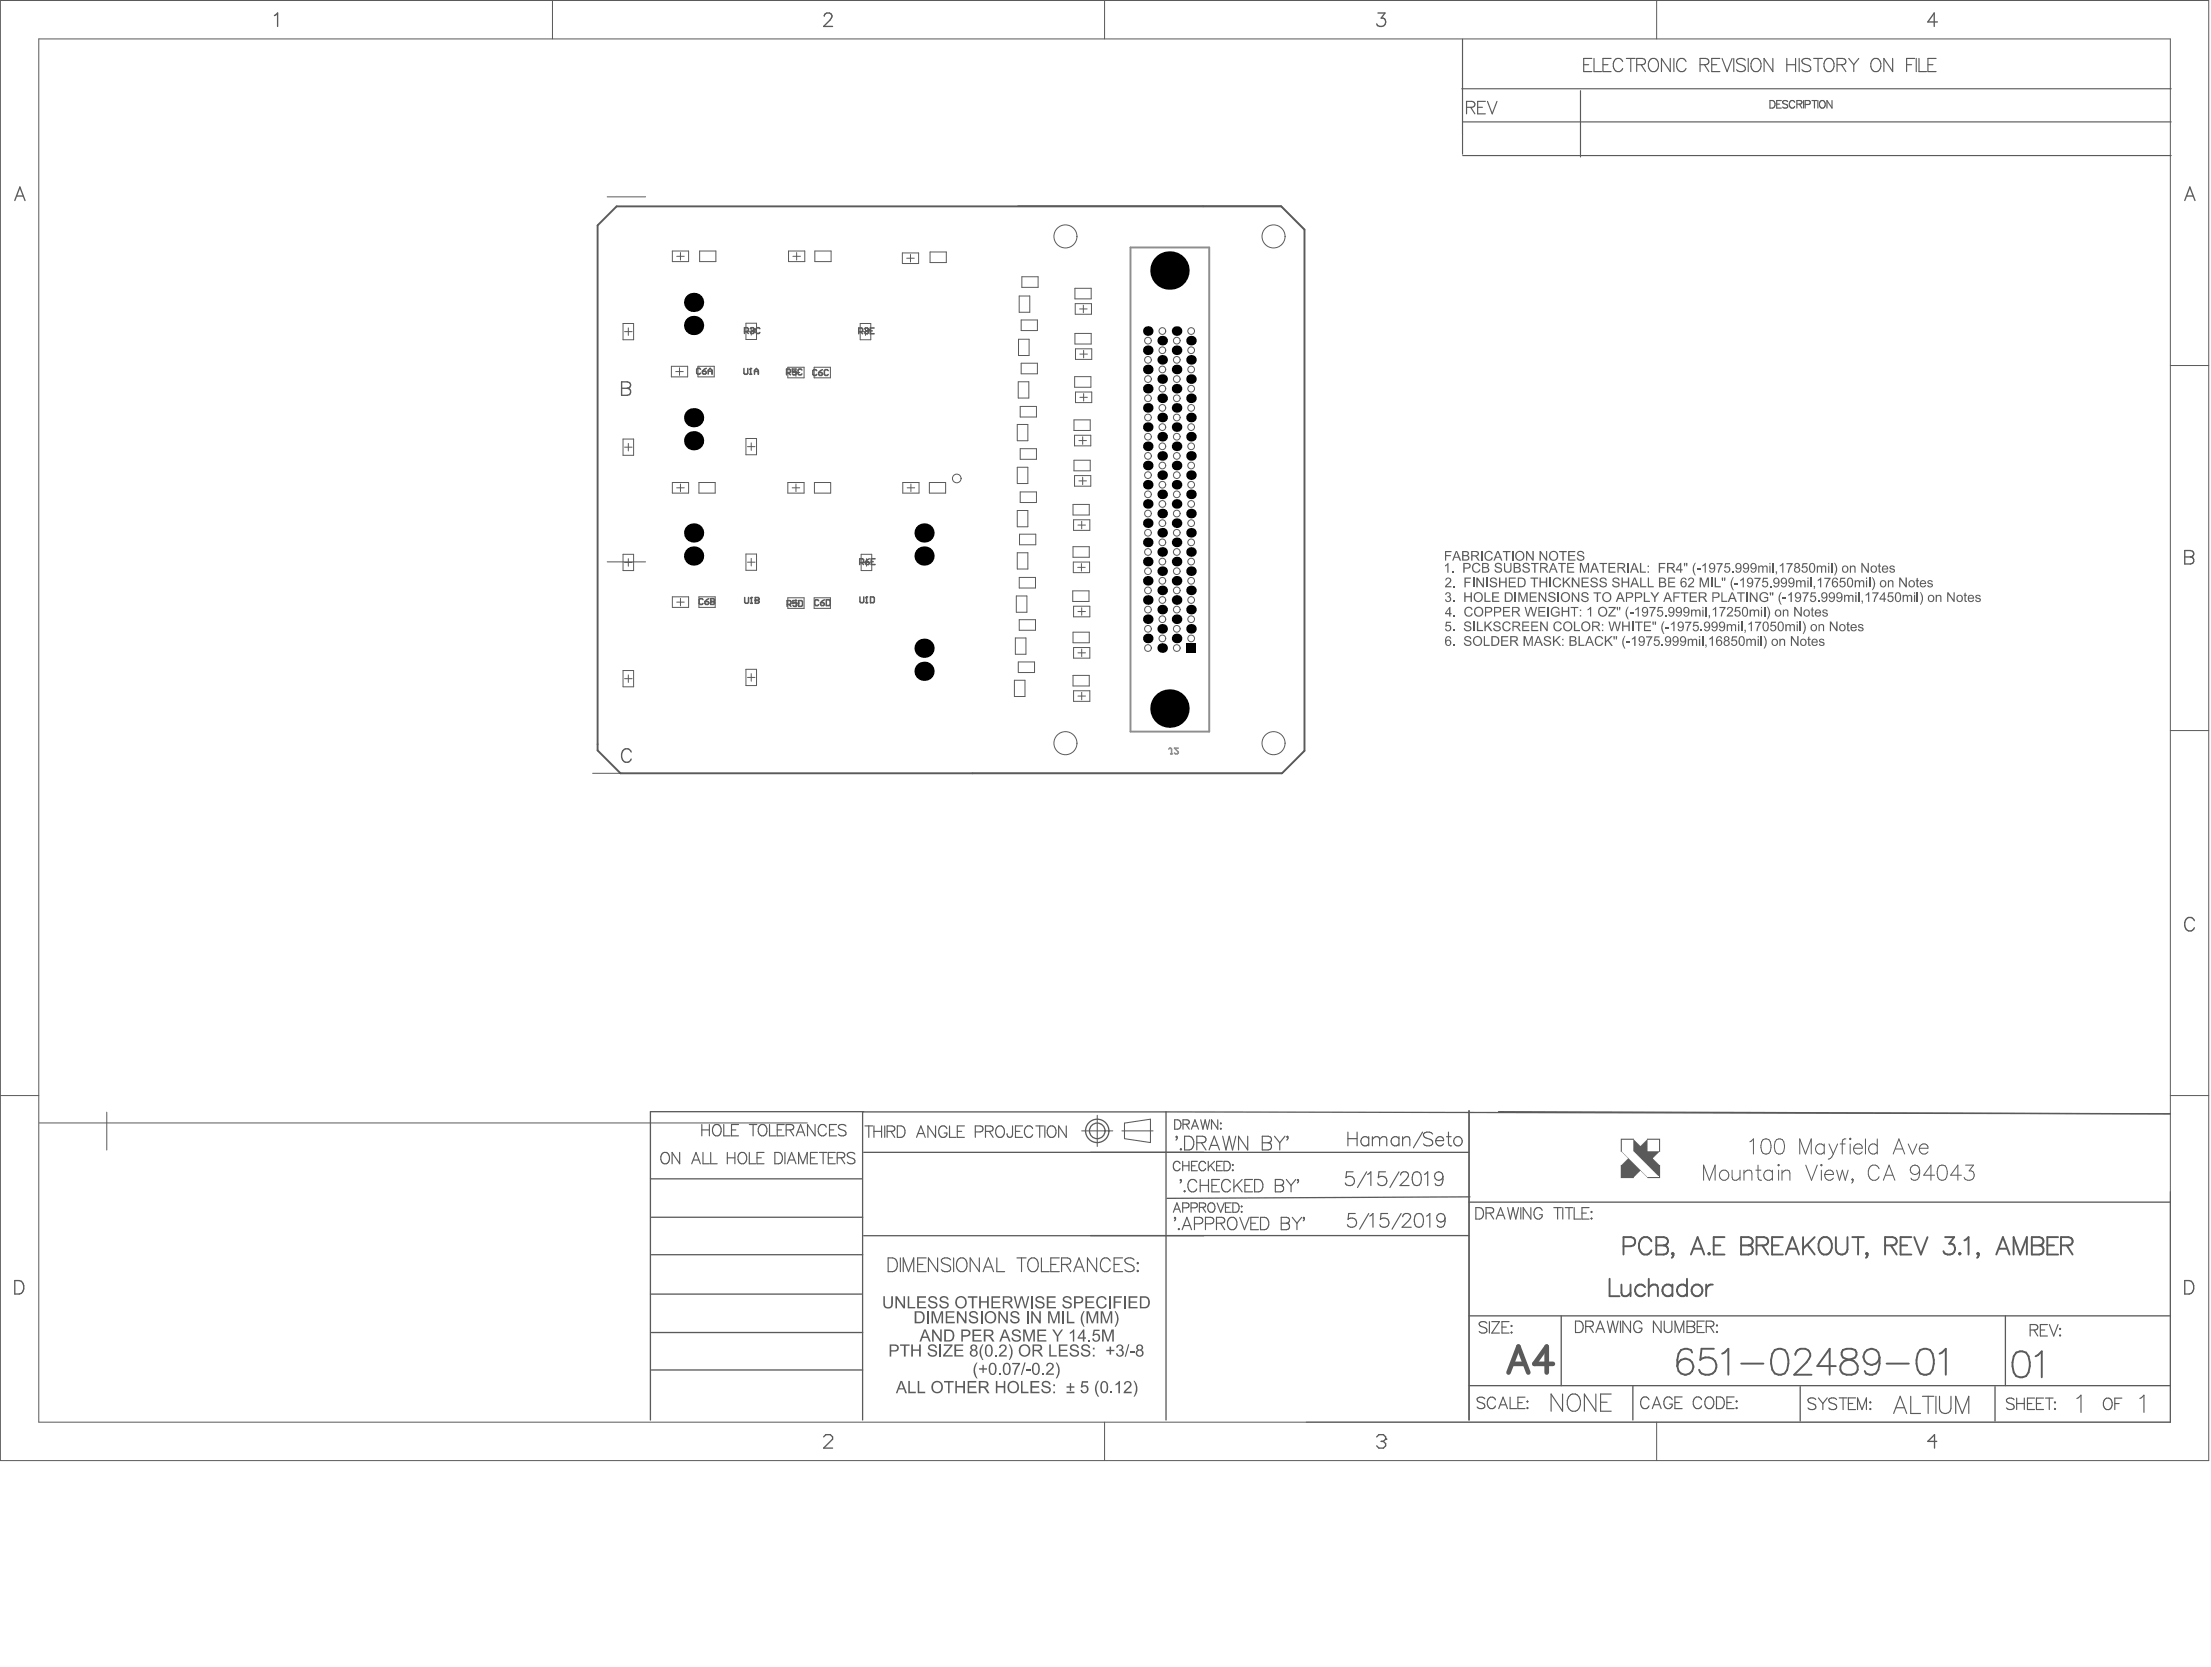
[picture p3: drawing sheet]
<svg xmlns="http://www.w3.org/2000/svg" width="974mm" height="734mm" viewBox="0 0 974 734" stroke-linecap="round" stroke-linejoin="round" font-family="sans-serif">
<g fill="none" stroke="#5a5a5a" stroke-width=".44">
<path d="M296.1 110.5h7.1v4.7h-7.1zM298 112.8h3.3M299.7 111.2v3.3M308.1 110.5h7.2v4.7h-7.2zM347.2 110.5h7.2v4.7h-7.2zM349.2 112.8h3.3M350.8 111.2v3.3M358.8 110.5h7.2v4.7h-7.2zM397.4 111.3h7.1v4.7h-7.1zM399.3 113.7h3.3M401 112v3.3M409.6 110.9h7.1v4.7h-7.1z"/>
<path d="M448.8 130.3h4.7v7.2h-4.7zM450 121.8h7.2v4.7h-7.2zM473.4 126.9h7.1v4.7h-7.1zM473.5 133.7h7.2v4.6h-7.2zM475.4 136h3.3M477.1 134.3v3.4M274.4 142.4h4.6v7.2h-4.6zM275 146h3.4M276.7 144.3v3.3M328.5 142.3h4.7v7.1h-4.7zM329.2 145.9h3.3M330.8 144.2v3.3"/>
<path d="M378.8 142.4h4.7v7.2h-4.7zM379.5 146h3.3M381.1 144.3v3.3M448.5 149.3h4.7v7.2h-4.7zM449.7 140.9h7.2v4.6h-7.2zM449.7 159.9h7.2v4.6h-7.2zM473.4 146.8h7.1v4.6h-7.1zM473.6 153.5h7.2v4.7h-7.2zM475.5 155.9h3.4M477.2 154.2v3.3M295.7 161.2h7.1v4.7h-7.1zM297.6 163.6h3.3"/>
<path d="M299.2 161.9v3.3M307.4 161.2h7.1v4.7h-7.1zM346.9 161.7h7.2v4.6h-7.2zM348.9 164h3.3M350.5 162.3v3.4M358.5 161.7h7.2v4.6h-7.2zM448.4 168.1h4.7v7.1h-4.7zM449.3 178.9h7.1v4.7h-7.1zM473.3 165.8h7.1v4.7h-7.1zM473.6 172.6h7.2v4.6h-7.2zM475.5 174.9h3.4M477.2 173.2v3.4"/>
<path d="M274.4 193.3h4.6v7.1h-4.6zM275 196.8h3.4M276.7 195.2v3.3M328.5 193h4.7v7.2h-4.7zM329.2 196.6h3.3M330.8 194.9v3.4M448 186.8h4.6v7.2h-4.6zM449.3 197.5h7.1v4.7h-7.1zM472.9 184.8h7.2v4.7h-7.2zM473.2 191.6h7.2v4.7h-7.2zM475.1 193.9h3.3M476.8 192.3v3.3"/>
<path d="M296.1 212.4h7.1v4.7h-7.1zM298 214.7h3.3M299.7 213.1v3.3M307.8 212.4h7.2v4.7h-7.2zM346.9 212.4h7.2v4.7h-7.2zM348.9 214.7h3.3M350.5 213.1v3.3M358.7 212.4h7.1v4.7h-7.1zM397.6 212.4h7.1v4.7h-7.1zM399.5 214.7h3.3M401.1 213.1v3.3M409.3 212.4h7.1v4.7h-7.1z"/>
<path d="M448 205.7h4.6v7.1h-4.6zM449.3 216.5h7.1v4.7h-7.1zM472.9 202.6h7.2v4.6h-7.2zM473.2 209.3h7.2v4.7h-7.2zM475.1 211.7h3.3M476.8 210v3.3M448 224.7h4.6v7.2h-4.6zM449 235.1h7.1v4.7h-7.1zM472.5 222h7.2v4.7h-7.2zM472.8 228.8h7.1v4.7h-7.1zM474.7 231.1h3.3M476.4 229.5v3.3"/>
<path d="M274.4 244h4.6v7.2h-4.6zM275 247.6h3.4M276.7 245.9v3.3M328.5 243.9h4.7v7.1h-4.7zM329.2 247.5h3.3M330.8 245.8v3.3M379.2 244h4.7v7.2h-4.7zM379.9 247.6h3.3M381.6 245.9v3.3M448 243.3h4.6v7.2h-4.6zM448.8 254.2h7.2v4.6h-7.2zM472.5 240.6h7.2v4.7h-7.2z"/>
<path d="M472.7 247.4h7.1v4.7h-7.1zM474.6 249.7h3.3M476.2 248.1v3.3M296.1 262.7h7.1v4.7h-7.1zM298 265h3.3M299.7 263.4v3.3M307.8 262.7h7.2v4.7h-7.2zM346.9 263.1h7.2v4.7h-7.2zM348.9 265.5h3.3M350.5 263.8v3.3M358.5 263.1h7.2v4.7h-7.2zM447.6 262.3h4.6v7.2h-4.6z"/>
<path d="M448.8 272.8h7.2v4.6h-7.2zM472.4 260.1h7.2v4.7h-7.2zM472.5 278.3h7.2v4.6h-7.2zM472.8 266.9h7.1v4.6h-7.1zM474.7 269.2h3.3M476.4 267.5v3.3M274.4 295.2h4.6v7.1h-4.6zM275 298.7h3.4M276.7 297.1v3.3M328.5 294.6h4.7v7.2h-4.7zM329.2 298.2h3.3M330.8 296.5v3.4"/>
<path d="M446.7 299.4h4.7v7.2h-4.7zM447.1 280.8h4.7v7.2h-4.7zM448.4 291.4h7.2v4.6h-7.2zM472.5 297.3h7.2v4.7h-7.2zM472.8 285h7.1v4.7h-7.1zM474.7 287.4h3.3M476.4 285.7v3.3M472.8 304.1h7.1v4.6h-7.1zM474.7 306.4h3.3M476.4 304.7v3.4"/>
</g>
<path d="M327.9 145.9h1.2l.5-.4v-.8l-.5-.4h-1.2v2.5M328.7 145.9l.9 .9M330.4 144.7l.4-.4h.9l.4 .8" fill="none" stroke="#5a5a5a" stroke-width=".68"/>
<circle cx="332.1" cy="145.1" r=".34" fill="#5a5a5a"/>
<g fill="none" stroke="#5a5a5a" stroke-width=".68">
<path d="M331.2 145.5h.5M331.7 145.5l.4 .4-.4 .9h-.9l-.4-.4M332.1 145.1l-.4 .4M334.6 144.7l-.4-.4h-.8l-.5 .4v1.7l.5 .4h.8l.4-.4M378.2 146.1h1.2l.5-.5v-.8l-.5-.4h-1.2v2.5M379 146.1l.9 .8M380.7 144.8l.4-.4h.9l.4 .8M378.6 247.7h1.3l.4-.5v-.8l-.4-.4h-1.3v2.5M379.4 247.7l.9 .8M381.1 247.2h1.3l.4 .9-.4 .4h-.8l-.5-.4zM382.8 246l-1.7 1.2M383.7 247.2h.8"/>
<path d="M385.4 246h-1.7v2.5h1.7"/>
</g>
<circle cx="382.4" cy="145.2" r=".34" fill="#5a5a5a"/>
<path d="M381.6 145.6h.4M382 145.6l.4 .5-.4 .8h-.9l-.4-.4M382.4 145.2l-.4 .4M383.3 145.6h.8M384.9 144.4h-1.6v2.5h1.6M327.9 263v2.1l.5 .4h.8l.4-.4v-2.1M330.5 265.5h.8M330.9 263v2.5" fill="none" stroke="#5a5a5a" stroke-width=".68"/>
<circle cx="330.9" cy="263" r=".34" fill="#5a5a5a"/>
<path d="M330.9 263l-.4 .4M332.6 263v2.5h1.3l.4-.4-.4-.8h-1.3" fill="none" stroke="#5a5a5a" stroke-width=".68"/>
<circle cx="332.6" cy="264.3" r=".34" fill="#5a5a5a"/>
<path d="M327.6 162.2v2.1l.4 .4h.9l.4-.4v-2.1M330.1 164.7h.9M330.6 162.2v2.5M332.6 263h1.3l.4 .4-.4 .9h-1.3" fill="none" stroke="#5a5a5a" stroke-width=".68"/>
<circle cx="330.6" cy="162.2" r=".34" fill="#5a5a5a"/>
<g fill="none" stroke="#5a5a5a" stroke-width=".68">
<path d="M330.6 162.2l-.5 .4M332.3 164.7v-1.6l.8-.9 .8 .9v1.6M332.3 163.5h1.6M346.4 164.2h1.2l.5-.5v-.8l-.5-.4h-1.2v2.5M347.2 164.2l.9 .8M350.6 162.5h-1.7v1.2l1.3-.4 .4 .4v.9l-.4 .4h-.9l-.4-.4M353.1 162.9l-.4-.4h-.8l-.4 .4v1.7l.4 .4h.8l.4-.4M346.6 266.1h1.3l.4-.5v-.8l-.4-.4h-1.3v2.5M347.5 266.1l.8 .8M350.9 264.4h-1.7v1.2l.8-.4 .9 .4v.9l-.5 .4h-.8l-.4-.4M351.7 264.4h1.3l.4 .4v1.7l-.4 .4h-1.3zM378.7 262.8v2.1l.4 .4h.9l.4-.4v-2.1"/>
<path d="M381.2 265.3h.9M381.6 262.8v2.5"/>
</g>
<circle cx="381.6" cy="262.8" r=".34" fill="#5a5a5a"/>
<path d="M309.6 263.9l-.4-.4h-.9l-.4 .4v1.7l.4 .5h.9l.4-.5M310.4 264.8h1.3l.4 .8-.4 .5h-.8l-.5-.5zM312.1 263.5l-1.7 1.3M313 263.5v2.6h1.2l.5-.5-.5-.8h-1.2M381.6 262.8l-.4 .4M383.3 262.8h1.3l.4 .4v1.7l-.4 .4h-1.3z" fill="none" stroke="#5a5a5a" stroke-width=".68"/>
<circle cx="313" cy="264.8" r=".34" fill="#5a5a5a"/>
<g fill="none" stroke="#5a5a5a" stroke-width=".68">
<path d="M308.5 162.5l-.4-.4h-.9l-.4 .4v1.7l.4 .5h.9l.4-.5M309.3 163.4h1.3l.4 .8-.4 .5h-.8l-.5-.5zM311 162.1l-1.7 1.3M311.9 163.4h1.7M311.9 164.7v-1.7l.8-.9 .9 .9v1.7M359.7 163.1l-.5-.4h-.8l-.4 .4v1.7l.4 .5h.8l.5-.5M360.5 164h1.3l.4 .8-.4 .5h-.9l-.4-.5zM362.2 162.7l-1.7 1.3M364.7 163.1l-.4-.4h-.8l-.5 .4v1.7l.5 .5h.8l.4-.5M313 263.5h1.2l.5 .4-.5 .9h-1.2M360.5 264.4l-.4-.4h-.9l-.4 .4v1.7l.4 .5h.9l.4-.5M361.3 265.3h1.3l.4 .8-.4 .5h-.8l-.5-.5z"/>
<path d="M363 264l-1.7 1.3M363.9 264h1.3l.4 .4v1.7l-.4 .5h-1.3z"/>
</g>
<path d="M713.7 501.2h5.8v.5l2.7 2.7h.4l2.7-2.7v-.5h5.8v3.4a2.62 2.62 0 0 1-1 3.1l-1.7 1.7a.48 .48 0 0 0-.5 .5 .48 .48 0 0 0 .5 .5l1.7 1.7a2.81 2.81 0 0 1 1 3.3v3.2h-5.6l-2.9-3.2h-.4l-2.7 2.7v.5h-5.8v-3.4a2.62 2.62 0 0 1 1-3.1l1.7-1.7a.48 .48 0 0 0 .5-.5 .48 .48 0 0 0-.5-.5l-1.7-1.7a2.81 2.81 0 0 1-1-3.3zM725.5 501.7v5.1h5.1v-5.1zM714.2 501.7v2.9a2.8 2.8 0 0 0 1 3.4l10.1 10.1h5.3v-.5h-.5l-9.6-9.9a2.55 2.55 0 0 1-1.2-2.9v-3.1z" fill="#5a5a5a"/>
<g fill="none" stroke="#5a5a5a" stroke-width=".44">
<path d="M.2 .2h972.5v642.7h-972.5zM17.1 17.1h938.7v608.9h-938.7zM243.3 .2v16.9M486.4 .2v16.9M729.5 .2v16.9M267.4 86.6h16.9M955.8 160.9h16.9M267.4 247.3h16.9M955.8 321.6h16.9M.2 482.2h16.9M955.8 482.2h16.9M486.4 626v16.9"/>
<path d="M729.5 626v16.9"/>
</g>
<path d="M476.3 497.8h13.8M483.2 490.9v13.7M494.1 497.8h13.7M495.2 494.4l11.4-1.8v10.3l-11.4-1.7z" fill="none" stroke="#5a5a5a" stroke-width=".46"/>
<path d="M644.1 17.2v50.7M643.7 39.1h312.4M696 39.9v29.2M644.1 53.7h312M644.1 68.5h312" fill="none" stroke="#5a5a5a" stroke-width=".51"/>
<g fill="none" stroke="#5a5a5a" stroke-width=".57">
<path d="M380.3 489.3h-93.9v135.8M513.5 489.4h-133.6v135.7M513.5 489.4v135.7M646.9 488.9v136.2M659.9 489.3l295.9 1-442.3-.9M286.4 518.9h93.1M380.3 507.2h266.6M286.8 535.8h93.1M646.9 529.2h308.9M647.4 526.8l-133.5 .7M286.8 552.3h93.1M380.3 543.9h149.8"/>
<path d="M480.2 543.9h166.7M286.4 569.6h93.1M646.9 579.2h308.9M687.5 579.2v30.8M883.1 579.2v30.7M286.8 586.5h93.1M286.8 603h93.1M646.9 609.9h308.9M719.1 609.9v15.2M792.8 610.4v15.1M878.6 610.4v15.1"/>
</g>
<path d="M120.8 6.8l1.5-1.1v5.9M363 7.1l.5-1.1 1.7-.3a1.45 1.45 0 0 1 .9 2.3l-3.4 3.6h3.9M273.7 168.1l3.4 .3a1.37 1.37 0 0 1 0 2.2l-.8 .3a1.55 1.55 0 0 1 1.4 1.6 1.55 1.55 0 0 1-1.4 1.5h-2.6zM273.7 170.9h2.6M278 331a2.18 2.18 0 0 0-2.5-1.4 2.18 2.18 0 0 0-1.8 2.3 2.59 2.59 0 0 0 .6 2.8 2.59 2.59 0 0 0 2.8 .5l.9-1.1M362.7 632.5l1-1h2l.9 1v1l-3.9 3.9h3.9M606.3 632.5l.9-1h2l1 1v1" fill="none" stroke="#5a5a5a" stroke-width=".59"/>
<circle cx="610.2" cy="633.5" r=".3" fill="#5a5a5a"/>
<g fill="none" stroke="#5a5a5a" stroke-width=".59">
<path d="M606.8 5.7h3.1l-1.7 2.3a1.9 1.9 0 0 1 2 2.2 1.9 1.9 0 0 1-2.5 1.4l-.9-.2-.5-.9M853.2 9.7h-4.2l2.8-4v5.9M6.5 88.3l2.3-6 2.2 6M7.4 86.3h2.8M962.1 88.3l2.3-6 2.2 6M963 86.3h2.8M962.1 242.3l3.4 .3a1.37 1.37 0 0 1 0 2.3l-.9 .3a1.55 1.55 0 0 1 1.5 1.5 1.55 1.55 0 0 1-1.5 1.6h-2.5zM962.1 245.2h2.5M966.3 405.3a2.18 2.18 0 0 0-2.5-1.5 2.18 2.18 0 0 0-1.7 2.3 2.59 2.59 0 0 0 .6 2.8 2.59 2.59 0 0 0 2.8 .6l.8-1.1M6.5 563.7h2a3.2 3.2 0 0 1 2 2.9 3.2 3.2 0 0 1-2 3h-2zM962.1 563.7h2a3.2 3.2 0 0 1 2 2.9 3.2 3.2 0 0 1-2 3h-2zM608.2 634.5h1"/>
<path d="M609.2 634.5l1 1v.9l-1 1h-2l-.9-1M610.2 633.5l-1 1M852.9 634.5h-3.9l2.9-3v5.9"/>
</g>
<path d="M664.3 604.2l4.4-11.5 4.3 11.5M666 600.4h5.4M683.9 600.4h-8.2l5.4-7.7v11.5" fill="none" stroke="#5a5a5a" stroke-width="2.1"/>
<g fill="none" stroke="#5a5a5a" stroke-width=".85">
<path d="M708.8 562.9v7.7h4.4M714 565.4v3.7l.4 1.1 1.8 .4 1.8-1.5M718 565.4v5.2M724.4 566.5a2.44 2.44 0 0 0-3.6-.3 2.44 2.44 0 0 0 0 3.6 2.44 2.44 0 0 0 3.6-.3M726.1 566.9l1.8-1.5 1.8 .4 .4 1.1v3.7M726.1 562.9v7.7M736.5 566.5a2.44 2.44 0 0 0-3.6-.3 2.44 2.44 0 0 0 0 3.6 2.44 2.44 0 0 0 3.6-.3M736.5 565.4v5.2M742.9 566.5a2.44 2.44 0 0 0-3.6-.3 2.44 2.44 0 0 0 0 3.6 2.44 2.44 0 0 0 3.6-.3M742.9 562.9v7.7M745.3 566.5a2.44 2.44 0 0 1 3.6-.3 2.44 2.44 0 0 1 0 3.6 2.44 2.44 0 0 1-3.6-.3l-.4-1.1zM751.4 565.4v5.2"/>
<path d="M754.3 565.4a2.47 2.47 0 0 0-2.9 2.2M887.9 595.4a3.7 3.7 0 0 1 5.4 1.6 9.4 9.4 0 0 1-1.1 8.7 3.7 3.7 0 0 1-5.4-1.6 9.4 9.4 0 0 1 1.1-8.7zM896.4 597l1.1-.5 1.6-1.7v11.5"/>
</g>
<g fill="none" stroke="#5a5a5a" stroke-width=".51">
<path d="M645.8 47.2l3.2-.2a1.27 1.27 0 0 0 0-2.1l-3.2-.3v5.5M647.7 47.2l1.8 2.9M650.7 47.2h2.1M654.1 44.6h-3.4v5.5h3.4M655 44.6l2.1 5.5 2.1-5.5M779.4 44.3h1.2a1.78 1.78 0 0 1 1.1 1.6 1.78 1.78 0 0 1-1.1 1.7h-1.2zM782.4 45.8h1.3M784.5 44.3h-2.1v3.3h2.1M787.2 44.7a1.25 1.25 0 0 0-1.2-.5 1.25 1.25 0 0 0-1 .8l.3 .5 1.6 .7 .3 .9a1.46 1.46 0 0 1-2.2 0M790.4 45a1.22 1.22 0 0 0-1.4-.8 1.22 1.22 0 0 0-1 1.3v.8a1.22 1.22 0 0 0 1 1.3 1.22 1.22 0 0 0 1.4-.8M791.3 45.8l1.9-.1 .3-.5-.1-.6-2.1-.3v3.3M792.4 45.8l1.1 1.8"/>
<path d="M794.3 44.3v3.3M795 46h1.4a.87 .87 0 0 0 .8-.9 .87 .87 0 0 0-.8-.8h-1.4v3.3M797.9 44.3h2.2M799 44.3v3.3M800.5 44.3v3.3M801.6 44.7a1.23 1.23 0 0 1 1.4-.4 1.23 1.23 0 0 1 .8 1.2v.8a1.27 1.27 0 0 1-1.3 1.3 1.27 1.27 0 0 1-1.3-1.3zM806.8 44.3v3.3l-2.2-3.3v3.3M309.1 495v5M309.1 497.4h3.3M312.4 495v5M314.2 495.7a1.84 1.84 0 0 1 2.2-.6 1.84 1.84 0 0 1 1.2 1.8 2.19 2.19 0 0 1-.5 2.4 2.19 2.19 0 0 1-2.4 .4 3.1 3.1 0 0 1-.5-4zM318.7 495v5h2.9"/>
<path d="M322.1 497.4h1.9M325.2 495h-3.1v5h3.1M330 495h3.3M331.6 495v5M334.4 495.7a1.84 1.84 0 0 1 2.1-.6 1.84 1.84 0 0 1 1.2 1.8 2.19 2.19 0 0 1-.5 2.4 2.19 2.19 0 0 1-2.3 .4 3.1 3.1 0 0 1-.5-4zM338.9 495v5h2.8M342.3 497.4h1.9M345.4 495h-3.1v5h3.1M346.2 497.4l2.9-.3a1.15 1.15 0 0 0 0-1.9l-2.9-.2v5M347.9 497.4l1.6 2.6M350.6 500l1.9-5 1.9 5M351.4 498.3h2.3"/>
<path d="M358.9 495v5l-3.3-5v5M363.9 496.2a1.84 1.84 0 0 0-2.1-1.2 1.84 1.84 0 0 0-1.5 1.9 2.19 2.19 0 0 0 .5 2.4 2.19 2.19 0 0 0 2.4 .4l.7-.9M365.3 497.4h1.9M368.4 495h-3.1v5h3.1M372.5 495.7a1.88 1.88 0 0 0-1.8-.8 1.88 1.88 0 0 0-1.5 1.3l.5 .7 1.9 .7a1.21 1.21 0 0 1 .9 .9 1.21 1.21 0 0 1-.4 1.2 2.29 2.29 0 0 1-2.9-.4M380.9 495.6h3.4M382.6 495.6v5M384.9 495.6v5M384.9 498h3.3M388.2 495.6v5M389.6 495.6v5M390.7 498l2.9-.2a1.16 1.16 0 0 0 0-2l-2.9-.2v5"/>
<path d="M392.4 498l1.6 2.6M395.2 495.6h1.6a2.69 2.69 0 0 1 1.8 2.5 2.69 2.69 0 0 1-1.8 2.5h-1.6zM404.3 499h2.4M412 495.6v5l-3.4-5v5M417 496.8a1.85 1.85 0 0 0-2.1-1.2 1.85 1.85 0 0 0-1.5 1.9 2.21 2.21 0 0 0 .5 2.4 2.21 2.21 0 0 0 2.4 .5l.7-1v-.7h-1.2M418.1 495.6v5h2.9M421.6 498h1.9M424.7 495.6h-3.1v5h3.1M429.5 498.2h2.2a1.32 1.32 0 0 0 1.2-1.3 1.32 1.32 0 0 0-1.2-1.3h-2.2v5M434 498l2.9-.2a1.16 1.16 0 0 0 0-2l-2.9-.2v5M435.7 498l1.6 2.6M439.4 495.8a2.32 2.32 0 0 1 2.7 .8 2.32 2.32 0 0 1 0 2.8 1.85 1.85 0 0 1-2.1 1.3 1.85 1.85 0 0 1-1.5-2 3.1 3.1 0 0 1 .9-2.9z"/>
<path d="M445.9 495.6l-.2 4.6a1.17 1.17 0 0 1-2 0l-.2-1.2M447.2 498h1.9M450.3 495.6h-3.1v5h3.1M454.7 496.8a1.85 1.85 0 0 0-2.1-1.2 1.85 1.85 0 0 0-1.5 1.9 2.21 2.21 0 0 0 .5 2.4 2.21 2.21 0 0 0 2.4 .5l.7-1M456.2 495.6h3.3M457.8 495.6v5M460.1 495.6v5M461.7 496.3a1.86 1.86 0 0 1 2.1-.6 1.86 1.86 0 0 1 1.2 1.8 2.21 2.21 0 0 1-.5 2.4 2.21 2.21 0 0 1-2.4 .5 3.1 3.1 0 0 1-.4-4.1zM469.6 495.6v5l-3.4-5v5M517.3 492.9h1.4a2.21 2.21 0 0 1 1.4 2.1 2.21 2.21 0 0 1-1.4 2h-1.4zM521 494.9l2.3-.2 .4-.6-.2-.8-.8-.4h-1.7v4.1M522.3 494.9l1.4 2.1"/>
<path d="M524.6 497l1.6-4.1 1.6 4.1M525.2 495.7h2M528.8 492.9l.9 4.1 1-4.1 1 4.1 1-4.1M536.3 492.9v4.1l-2.8-4.1v4.1M537.6 494.3v.4zM537.6 496.7v.3zM593.6 498.3v6.1M597.6 498.3v6.1M626.5 498.3l-4.1 6.9M630.9 499.2a2.66 2.66 0 0 0-4 0 1.54 1.54 0 0 0 1.1 1.7l1.7 .6a1.47 1.47 0 0 1 1.2 1.1 1.47 1.47 0 0 1-.6 1.5 2.78 2.78 0 0 1-3.4-.6M637.9 498.3v4.9l.3 .9 1.1 .3M291.5 508a1.84 1.84 0 0 1 2.1-.7 1.84 1.84 0 0 1 1.2 1.9 2.19 2.19 0 0 1-.5 2.4 2.19 2.19 0 0 1-2.3 .4 3.1 3.1 0 0 1-.5-4z"/>
<path d="M299.3 507.3v5l-3.3-5v5M304.6 512.3l1.9-5 1.9 5M305.3 510.6h2.4M309.6 507.3v5h2.8M313 507.3v5h2.8M320.3 507.3v5M320.3 509.7h3.3M323.6 507.3v5M325.5 508a1.84 1.84 0 0 1 2.1-.7 1.84 1.84 0 0 1 1.2 1.9 2.19 2.19 0 0 1-.5 2.4 2.19 2.19 0 0 1-2.3 .4 3.1 3.1 0 0 1-.5-4zM330 507.3v5h2.8M333.4 509.7h1.9M336.5 507.3h-3.1v5h3.1"/>
<path d="M341.2 507.3h1.7a2.67 2.67 0 0 1 1.7 2.5 2.67 2.67 0 0 1-1.7 2.5h-1.7zM345.7 507.3v5M346.7 512.3l1.9-5 1.9 5M347.4 510.6h2.4M351.7 512.3v-5l1.9 5 1.9-5v5M356.9 509.7h1.9M360 507.3h-3.1v5h3.1M360.8 507.3h3.4M362.5 507.3v5M364.8 509.7h1.9M367.9 507.3h-3.1v5h3.1M368.7 509.7l2.8-.3a1.15 1.15 0 0 0 0-1.9l-2.8-.2v5"/>
<path d="M370.3 509.7l1.7 2.6M376.5 508a1.88 1.88 0 0 0-1.9-.8 1.88 1.88 0 0 0-1.5 1.3l.5 .7 1.9 .7a1.22 1.22 0 0 1 .9 .9 1.22 1.22 0 0 1-.4 1.2 2.29 2.29 0 0 1-2.9-.4M403.6 500.6l1.9-5 2 5M519.7 512.2a1.52 1.52 0 0 0-1.8-1 1.52 1.52 0 0 0-1.2 1.6 1.81 1.81 0 0 0 .4 1.9 1.81 1.81 0 0 0 2 .4l.6-.7M520 519.7l-.3-.3 .3-.2a1 1 0 0 1-.3 1.5M520.8 511.2v4.1M520.8 513.2h2.8M523.6 511.2v4.1M524.7 513.2h1.6M527.3 511.2h-2.6v4.1h2.6M528.5 519.2v5.4M530.9 512.2a1.52 1.52 0 0 0-1.7-1 1.52 1.52 0 0 0-1.2 1.6 1.81 1.81 0 0 0 .4 1.9 1.81 1.81 0 0 0 1.9 .4l.6-.7"/>
<path d="M532.1 511.2v4.1M532.2 519.2v5.4M533.1 513l1.7 2.3M534.8 511.2l-2.7 2.8M535.8 513.2h1.5M537.1 519.2h-3.4v5.4h3.4M538.3 511.2h-2.5v4.1h2.5M539 511.2h1.4a2.21 2.21 0 0 1 1.4 2.1 2.21 2.21 0 0 1-1.4 2h-1.4zM542.9 512.6v.4zM542.9 514.9v.4zM543.4 519.2v5.4M547 519.2l-3.6 3.6"/>
<path d="M551.6 519.2h-3.4v5.4h3.4M552.5 519.2h1.8a2.91 2.91 0 0 1 1.9 2.7 2.91 2.91 0 0 1-1.9 2.7h-1.8zM561.6 519.2l3.1 .2a1.26 1.26 0 0 1 0 2.1l-.7 .3a1.43 1.43 0 0 1 1.3 1.4 1.43 1.43 0 0 1-1.3 1.4h-2.4zM566.5 519.2l2 2.6M570.6 519.2l-2.1 2.6M571.6 519.7l-.3-.3 .3-.2a1 1 0 0 1-.3 1.5M593.6 501.2h4M595.9 515.8h-2.9l-.3 2.6a2.14 2.14 0 0 1 3.2-.1 2.14 2.14 0 0 1-.4 3.3 2.14 2.14 0 0 1-3.1-.9M601.8 515.8l-4 6.9M602.2 517l1.5-1.2v6.1M602.8 500.3v4.1M602.8 501.2a1.93 1.93 0 0 0-2.9-.3 1.93 1.93 0 0 0 0 2.9 1.93 1.93 0 0 0 2.9-.3"/>
<path d="M604.4 501.5l1.4-1.2 1.4 .3 .3 .9M604.4 500.3v4.1M607.5 501.5l1.5-1.2 1.4 .3 .3 .9v2.9M607.5 501.5v2.9M610.1 515.8h-2.8l-.3 2.6a2.14 2.14 0 0 1 3.2-.1 2.14 2.14 0 0 1-.4 3.3 2.14 2.14 0 0 1-3.1-.9M616.1 501.2a1.93 1.93 0 0 0-2.9-.3 1.93 1.93 0 0 0 0 2.9 1.93 1.93 0 0 0 2.9-.3M616.1 500.3v4.1M616.1 515.8l-4 6.9M616.8 517.2l.6-1.1 1.7-.3a1.48 1.48 0 0 1 .9 2.3l-3.5 3.8h4M617.7 501.5l1.4-1.2 1.5 .3 .2 .9v2.9M617.7 500.3v4.1M622.8 516.1a1.96 1.96 0 0 1 2.8 .9 5 5 0 0 1-.5 4.6 1.96 1.96 0 0 1-2.9-.9 5 5 0 0 1 .6-4.6z"/>
<path d="M627.3 517l1.4-1.2v6.1M632.3 502.1a1.9 1.9 0 0 0 1.1 2.1 1.9 1.9 0 0 0 2.3-.7M632.5 501.2a1.67 1.67 0 0 1 2-.9 1.67 1.67 0 0 1 1.2 1.8h-3.4zM635.5 517.8a3.1 3.1 0 0 1-1.8 4.1l-1.4-.3-.3-.6M637 500.3h2M516.7 533.6l1.6-4.1 1.6 4.1M517.3 532.2h2M517.4 536.4l-.2-.3 .2-.3a1 1 0 0 1-.2 1.6M520.8 531.7h1.8a1.08 1.08 0 0 0 1-1.1 1.08 1.08 0 0 0-1-1.1h-1.8v4.1M521.4 539.5h2.6M521.7 524.1l.2 .3-.2 .2-.3-.2zM524.5 531.7h1.8a1.08 1.08 0 0 0 1-1.1 1.08 1.08 0 0 0-1-1.1h-1.8v4.1"/>
<path d="M526 538.7h2.3a1.43 1.43 0 0 0 1.4-1.4 1.43 1.43 0 0 0-1.4-1.5h-2.3v5.5M527 520.5a2 2 0 0 0-2.3-1.3 2 2 0 0 0-1.6 2.1 2.38 2.38 0 0 0 .5 2.5 2.38 2.38 0 0 0 2.6 .6l.8-1.1M528.2 531.5l2.3-.2 .4-.6-.2-.8-.7-.4h-1.8v4.1M528.5 521.8h3.7M529.6 531.5l1.3 2.1M530.9 538.7h2.3a1.43 1.43 0 0 0 1.3-1.4 1.43 1.43 0 0 0-1.3-1.5h-2.3v5.5M532.7 529.7a1.98 1.98 0 0 1 2.3 .9 1.98 1.98 0 0 1-.4 2.4 1.52 1.52 0 0 1-1.7 .6 1.52 1.52 0 0 1-1-1.6 2.51 2.51 0 0 1 .8-2.3zM533.7 521.8h2.1M535.7 538.4l3.1-.2a1.26 1.26 0 0 0 0-2.1l-3.1-.3v5.5M536 529.5l1.6 4.1 1.5-4.1M537.5 538.4l1.8 2.9M539.7 531.5h1.5"/>
<path d="M541.1 536.6a2.01 2.01 0 0 1 2.3-.7 2.01 2.01 0 0 1 1.3 2 2.38 2.38 0 0 1-.5 2.6 2.38 2.38 0 0 1-2.6 .5 3.4 3.4 0 0 1-.5-4.4zM541.8 520.5a2 2 0 0 0-2.2-1.3 2 2 0 0 0-1.6 2.1 2.38 2.38 0 0 0 .5 2.5 2.38 2.38 0 0 0 2.6 .6l.7-1.1M542.2 529.5h-2.5v4.1h2.5M542.9 529.5h1.4a2.21 2.21 0 0 1 1.4 2.1 2.21 2.21 0 0 1-1.4 2h-1.4zM544.7 521.5l2.3 3.1M546 535.8l2 5.5 2.1-5.5M546.6 531.1h.4zM546.8 533.2v.4zM548.2 521.8h2.1M550.8 538.4h2.1M554.2 535.8h-3.4v5.5h3.4M555.1 535.8h1.8a2.91 2.91 0 0 1 1.9 2.8 2.91 2.91 0 0 1-1.9 2.7h-1.8z"/>
<path d="M561.6 521.8h2.4M564.2 535.8l3.1 .3a1.26 1.26 0 0 1 0 2.1l-.7 .2a1.43 1.43 0 0 1 1.3 1.5 1.43 1.43 0 0 1-1.3 1.4h-2.4zM564.2 538.4h2.4M568.5 521.8v2.8M569.1 535.8l2 2.6M571.1 538.4v2.9M573.2 535.8l-2.1 2.6M574.2 536.4l-.3-.3 .3-.3a1 1 0 0 1-.3 1.6M596.8 534.2h-2.9l-.3 2.6a2.14 2.14 0 0 1 3.3-.1 2.14 2.14 0 0 1-.4 3.2 2.14 2.14 0 0 1-3.1-.8M602.8 534.2l-4.1 6.9M603.2 535.3l1.4-1.1v6M611.1 534.2h-2.9l-.3 2.6a2.14 2.14 0 0 1 3.2-.1 2.14 2.14 0 0 1-.4 3.2 2.14 2.14 0 0 1-3.1-.8"/>
<path d="M617 534.2l-4 6.9M617.7 535.6l.6-1.2 1.7-.2a1.48 1.48 0 0 1 .9 2.3l-3.5 3.7h4.1M623.7 534.4a1.96 1.96 0 0 1 2.9 .9 5 5 0 0 1-.6 4.6 1.96 1.96 0 0 1-2.9-.8 5 5 0 0 1 .6-4.7zM628.2 535.3l1.5-1.1v6M636.4 536.2a3.1 3.1 0 0 1-1.7 4l-1.5-.3-.3-.6M649.9 531.6h1.7a2.69 2.69 0 0 1 1.7 2.5 2.69 2.69 0 0 1-1.7 2.5h-1.7zM654.4 534l2.9-.3a1.16 1.16 0 0 0 0-1.9l-2.9-.2v5M656.1 534l1.7 2.6M658.9 536.6l1.9-5 1.9 5M659.6 534.9h2.4M663.9 531.6l1.2 5 1.2-5 1.2 5 1.2-5M669.7 531.6v5"/>
<path d="M674.1 531.6v5l-3.3-5v5M679.1 532.8a1.85 1.85 0 0 0-2.1-1.2 1.85 1.85 0 0 0-1.5 1.9 2.21 2.21 0 0 0 .5 2.4 2.21 2.21 0 0 0 2.4 .5l.7-1v-.7h-1.2M684.3 531.6h3.3M685.9 531.6v5M688.2 531.6v5M689.3 531.6h3.3M690.9 531.6v5M693.2 531.6v5h2.9M696.7 534h1.9M699.8 531.6h-3.1v5h3.1M700.9 533.2l.2 .3-.2 .2-.3-.2zM700.9 536.1l.2 .3-.2 .2-.3-.2z"/>
<path d="M391.1 553.7h2a3.2 3.2 0 0 1 2.1 3 3.2 3.2 0 0 1-2.1 3.1h-2zM396.5 553.7v6.1M397.8 559.8v-6.1l2.3 6.1 2.3-6.1v6.1M404.1 556.6h2.3M407.9 553.7h-3.8v6.1h3.8M412.9 553.7v6.1l-4-6.1v6.1M418.6 554.6a2.66 2.66 0 0 0-4 0 1.54 1.54 0 0 0 1.1 1.7l1.7 .6a1.47 1.47 0 0 1 1.2 1.1 1.47 1.47 0 0 1-.6 1.5 2.78 2.78 0 0 1-3.4-.6M420 553.7v6.1M422.4 554a2.3 2.3 0 0 1 3.4 2 2.65 2.65 0 0 1-.5 2.9 2.65 2.65 0 0 1-2.9 .6 3.7 3.7 0 0 1 0-5.5zM431.3 553.7v6.1l-4.1-6.1v6.1M432.9 559.8l2.4-6.1 2.3 6.1M433.8 557.7h2.9"/>
<path d="M439 553.7v6.1h3.4M447.8 553.7h4.1M449.9 553.7v6.1M453.2 554.6a2.23 2.23 0 0 1 2.5-.8 2.23 2.23 0 0 1 1.5 2.2 2.65 2.65 0 0 1-.6 2.9 2.65 2.65 0 0 1-2.9 .6 3.8 3.8 0 0 1-.5-4.9zM458.6 553.7v6.1h3.5M462.7 556.6h2.3M466.5 553.7h-3.8v6.1h3.8M467.5 556.6l3.4-.3a1.4 1.4 0 0 0 0-2.3l-3.4-.3v6.1M469.5 556.6l2 3.2M472.9 559.8l2.3-6.1 2.3 6.1M473.7 557.7h2.9M482.9 553.7v6.1l-4-6.1v6.1"/>
<path d="M488.9 555.1a2.22 2.22 0 0 0-2.5-1.4 2.22 2.22 0 0 0-1.8 2.3 2.65 2.65 0 0 0 .6 2.9 2.65 2.65 0 0 0 2.9 .6l.8-1.2M490.6 556.6h2.3M494.4 553.7h-3.8v6.1h3.8M499.4 554.6a2.66 2.66 0 0 0-4 0 1.54 1.54 0 0 0 1.1 1.7l1.8 .6a1.47 1.47 0 0 1 1.1 1.1 1.47 1.47 0 0 1-.6 1.5 2.78 2.78 0 0 1-3.4-.6M501 555.7l.3 .3-.3 .3-.2-.3zM501 559.2l.3 .3-.3 .3-.2-.3zM519.1 540.8l.3 .2-.3 .3-.2-.3zM520.6 541.3l2.1-5.5 2 5.5M654.8 582.5a1.9 1.9 0 0 0-1.9-.8 1.9 1.9 0 0 0-1.5 1.2l.5 .8 1.9 .7a1.23 1.23 0 0 1 .9 .9 1.23 1.23 0 0 1-.4 1.3 2.32 2.32 0 0 1-2.9-.5M655.9 581.8v5M656.9 581.8h3.4l-3.4 5h3.4M661.4 584.2h2"/>
<path d="M664.6 581.8h-3.2v5h3.2M665.4 583.7l.2-.3 .3 .3-.3 .2zM665.4 586.6l.2-.3 .3 .3-.3 .2zM693.8 581.5h1.7a2.69 2.69 0 0 1 1.7 2.5 2.69 2.69 0 0 1-1.7 2.6h-1.7zM698.3 583.9l2.9-.2a1.16 1.16 0 0 0 0-1.9l-2.9-.3v5.1M700 583.9l1.7 2.7M702.8 586.6l1.9-5.1 1.9 5.1M703.5 584.9h2.4M707.8 581.5l1.2 5.1 1.2-5.1 1.2 5.1 1.2-5.1M713.6 581.5v5.1M718 581.5v5.1l-3.3-5.1v5.1M723 582.7a1.85 1.85 0 0 0-2.1-1.2 1.85 1.85 0 0 0-1.5 1.9 2.21 2.21 0 0 0 .5 2.4 2.21 2.21 0 0 0 2.4 .5l.7-.9v-.8h-1.2"/>
<path d="M731.5 581.5v5.1l-3.4-5.1v5.1M732.9 581.5v3.6a1.7 1.7 0 0 0 1.7 1.5 1.7 1.7 0 0 0 1.7-1.5v-3.6M737.6 586.6v-5.1l2 5.1 1.9-5.1v5.1M742.9 581.5l2.9 .3a1.17 1.17 0 0 1 0 1.9l-.7 .2a1.32 1.32 0 0 1 1.2 1.3 1.32 1.32 0 0 1-1.2 1.4h-2.2zM742.9 583.9h2.2M747.4 583.9h1.9M750.5 581.5h-3.1v5.1h3.1M751.4 583.9l2.9-.2a1.16 1.16 0 0 0 0-1.9l-2.9-.3v5.1M753.1 583.9l1.6 2.7M755.9 583.4l.2-.2 .2 .2-.2 .3zM756.1 586.1l.2 .2-.2 .3-.2-.3zM894 585.4l2.9-.2a1.17 1.17 0 0 0 0-1.9l-2.9-.3v5.1"/>
<path d="M895.7 585.4l1.7 2.7M898.5 585.4h1.9M901.6 583h-3.1v5.1h3.1M902.5 583l1.9 5.1 1.9-5.1M907 587.8l.2-.2 .2 .2-.2 .3zM907.2 584.7l.2 .3-.2 .2-.2-.2zM653.9 615.7a1.9 1.9 0 0 0-1.9-.8 1.9 1.9 0 0 0-1.5 1.3l.5 .7 1.9 .7a1.23 1.23 0 0 1 .9 1 1.23 1.23 0 0 1-.4 1.2 2.32 2.32 0 0 1-2.9-.5M658.6 616.2a1.85 1.85 0 0 0-2.1-1.2 1.85 1.85 0 0 0-1.5 1.9 2.21 2.21 0 0 0 .5 2.4 2.21 2.21 0 0 0 2.4 .5l.7-1M660.7 618.4h2.4M665 615v5h2.9M668.4 617.4h2M671.6 615h-3.2v5h3.2"/>
<path d="M672.4 616.9l.3-.2 .2 .2-.2 .3zM672.4 619.8l.3-.2 .2 .2-.2 .2zM688.1 613.6v7.6l-5-7.6v7.6M690.9 614.7a2.79 2.79 0 0 1 3.2-1 2.79 2.79 0 0 1 1.9 2.8 3.5 3.5 0 0 1-3.6 4.7 4.4 4.4 0 0 1-1.5-6.5zM702.8 613.6v7.6l-5.1-7.6v7.6M704.9 617.2h2.8M709.5 613.6h-4.6v7.6h4.6M726.2 616.1a1.89 1.89 0 0 0-2.2-1.2 1.89 1.89 0 0 0-1.5 2 2.25 2.25 0 0 0 .5 2.4 2.25 2.25 0 0 0 2.4 .5l.8-1M728.3 618.3h2.5M736.4 616.1a1.89 1.89 0 0 0-2.2-1.2 1.89 1.89 0 0 0-1.5 2 2.25 2.25 0 0 0 .5 2.4 2.25 2.25 0 0 0 2.5 .5l.7-1v-.7h-1.2M737.6 617.4h1.9M740.8 614.9h-3.2v5.1h3.2"/>
<path d="M749.3 616.1a1.89 1.89 0 0 0-2.1-1.2 1.89 1.89 0 0 0-1.5 2 2.25 2.25 0 0 0 .5 2.4 2.25 2.25 0 0 0 2.4 .5l.7-1M751.8 615.1a2.37 2.37 0 0 1 2.7 .9 2.37 2.37 0 0 1 0 2.8 1.89 1.89 0 0 1-2.2 1.3 1.89 1.89 0 0 1-1.5-2 3.1 3.1 0 0 1 1-3zM755.9 614.9h1.7a2.74 2.74 0 0 1 1.8 2.6 2.74 2.74 0 0 1-1.8 2.5h-1.7zM760.5 617.4h1.9M763.7 614.9h-3.2v5.1h3.2M764.5 619.8l.3-.2 .2 .2-.2 .2zM764.8 616.6l.2 .3-.2 .2-.3-.2zM799.6 616.1a1.94 1.94 0 0 0-1.8-.9 1.94 1.94 0 0 0-1.6 1.4l.5 .7 1.9 .7a1.25 1.25 0 0 1 1 1 1.25 1.25 0 0 1-.5 1.2 2.36 2.36 0 0 1-2.9-.5M800.8 615.3l1.9 2.5M802.7 617.8v2.7M804.7 615.3l-2 2.5M808.8 616.1a1.94 1.94 0 0 0-1.9-.9 1.94 1.94 0 0 0-1.5 1.4l.4 .7 2 .7a1.25 1.25 0 0 1 .9 1 1.25 1.25 0 0 1-.4 1.2 2.36 2.36 0 0 1-2.9-.5"/>
<path d="M809.9 615.3h3.5M811.6 615.3v5.2M814 617.8h1.9M817.2 615.3h-3.2v5.2h3.2M823.4 617.3l.2-.3 .3 .3-.3 .2zM835 619.7h3.6M841.4 614.6v7.6h4.4M846.6 614.6h5M849.1 614.6v7.6M852.5 614.6v7.6M854.1 614.6v5.4a2.55 2.55 0 0 0 2.5 2.2 2.55 2.55 0 0 0 2.6-2.2v-5.4M887 616.1a1.9 1.9 0 0 0-1.9-.8 1.9 1.9 0 0 0-1.5 1.3l.5 .7 1.9 .7a1.23 1.23 0 0 1 .9 1 1.23 1.23 0 0 1-.4 1.2 2.32 2.32 0 0 1-2.9-.5"/>
<path d="M888.1 617.8h3.3M888.1 615.4v5M891.4 615.4v5M892.8 617.8h2M896 615.4h-3.2v5h3.2M896.8 617.8h1.9M899.9 615.4h-3.1v5h3.1M900.8 615.4h3.3M902.4 615.4v5M905 617.1l.2 .2-.2 .3-.3-.3zM905 620l.2 .2-.2 .2-.3-.2zM914.6 615.6l1.8-1.5v7.6"/>
<path d="M926.8 616.1a1.86 1.86 0 0 1 2.1-.6 1.86 1.86 0 0 1 1.2 1.8 2.21 2.21 0 0 1-.5 2.4 2.21 2.21 0 0 1-2.4 .5 3.1 3.1 0 0 1-.4-4.1zM931.3 617.8h1.9M934.4 615.4h-3.1v5.1M942.3 615.6l1.8-1.5v7.6M660 620l1.9-5 1.9 5M727.6 620l2-5.1 1.9 5.1M818 620.5v-5.2l2 5.2 1.9-5.2v5.2M823.4 620.2l.2-.2 .3 .2-.3 .3zM833.9 622.2l2.9-7.6 2.9 7.6M861.2 622.2v-7.6l2.9 7.6 2.9-7.6v7.6"/>
<circle cx="633.6" cy="517.7" r="1.88"/>
<circle cx="641.9" cy="502.3" r="2"/>
<circle cx="634.5" cy="536" r="1.88"/>
</g>
<g fill="#5a5a5a">
<path d="M389 570.6h.7l.1 4 .5 .6 .6 .2 1.4-.5 .2-4.3h.7v3.4l-.6 1.6-2 .4-1.2-.6-.4-1.2z"/>
<path d="M394.3 570.6h.8l2.8 4.2v-4.2h.7v5.3h-.8l-2.8-4.1v4.1h-.7z"/>
<path d="M399.7 570.6h.7v4.7h2.6v.6h-3.3z"/>
<path d="M403.9 570.6h3.9v.7h-3.2v1.6h2.9v.6h-2.9v1.8h3.3v.6h-4z"/>
<path d="M409.3 570.9l.9-.4 1.2 .1a1.55 1.55 0 0 1 1.3 1.5h-.7l-.3-.8-1.2-.2a.88 .88 0 0 0-.9 1 .88 .88 0 0 0 1.1 .7l1.1 .2 1 .8-.1 1.3-.9 .8h-1.9l-1-.8-.3-.9 .7-.1 .3 .9 1.1 .4 1.1-.3 .4-.5-.4-.8-2.6-.9a1.25 1.25 0 0 1 .1-2z"/>
<path d="M414.2 571l1-.5 1.1 .1a1.53 1.53 0 0 1 1.4 1.5h-.7l-.8-.9-1.3 .1a.85 .85 0 0 0-.3 1 .85 .85 0 0 0 1 .5l1.4 .3 .7 .6 .1 .9-.2 .6-.9 .7-1.5 .1-1-.4-.5-.7-.1-.7 .7-.1 .1 .6 .6 .5 1.3 .1a.92 .92 0 0 0 .8-1.1 .92 .92 0 0 0-1.2-.7l-1.6-.6a1.25 1.25 0 0 1-.1-1.9z"/>
<path d="M426.2 570.6h4.2v.7h-1.7v4.6h-.7v-4.6h-1.8z"/>
<path d="M431.2 570.6h.8v2.2h2.7v-2.2h.7v5.3h-.7v-2.5h-2.7v2.5h-.8z"/>
<path d="M436.6 570.6h3.8v.7h-3.1v1.6h2.9v.6h-2.9v1.8h3.3v.6h-4z"/>
<path d="M446.4 570.6h.8l1 4.5 1.3-4.5h.8l1.2 4.5 1.1-4.5h.7l-1.5 5.3h-.6l-1.3-4.6-1.4 4.6h-.6z"/>
<path d="M454.1 570.6h.7v5.3h-.7z"/>
<path d="M456.6 570.8l.8-.3 1.1 .1a1.53 1.53 0 0 1 1.4 1.5h-.7l-.5-.8-1.1-.1a.83 .83 0 0 0-.9 .9 .83 .83 0 0 0 1.1 .7l1.4 .3 .7 .6v1.4l-1 .8-1.5 .1-1.4-.9-.2-.9 .7-.1 .6 1 1.5 .2a.93 .93 0 0 0 .7-1.2 .93 .93 0 0 0-1.2-.6l-1.5-.6a1.24 1.24 0 0 1 0-2.1z"/>
<path d="M461 570.6h3.9v.7h-3.2v1.6h3v.6h-3v1.8h3.3v.6h-4z"/>
<path d="M468.5 570.9l.9-.4 1.1 .1a1.53 1.53 0 0 1 1.4 1.5h-.7l-.8-.9-1.3 .1a.85 .85 0 0 0-.3 1 .85 .85 0 0 0 1 .5l1.4 .3 .7 .6 .1 .9-.2 .6-.9 .7-1.5 .1-1-.4-.5-.7-.1-.7 .7-.1 .7 1.1 1.3 .1a.92 .92 0 0 0 .8-1.1 .92 .92 0 0 0-1.2-.7l-1.6-.6a1.27 1.27 0 0 1 0-2z"/>
<path d="M478 570.6h3.9v.7h-3.2v1.6h2.9v.6h-2.9v1.8h3.2v.6h-3.9z"/>
<path d="M483.5 571.2l1.4-.7 1.3 .2 .7 .5 .5 .8-.7 .2-.9-1-1.4 .1-.6 .5-.3 1.1 .1 1.6 .7 .7 1.2 .2 .8-.3 .5-1.1 .6 .2-.7 1.4-2 .4-1.4-.9-.6-2.2z"/>
<path d="M488.5 570.6h.6v5.3h-.6z"/>
<path d="M490.4 570.6h3.6v.7h-2.8v1.6h2.4v.6h-2.4v2.4h-.8z"/>
<path d="M495 570.6h.7v5.3h-.7z"/>
<path d="M497 570.6h3.9v.7h-3.1v1.6h2.8v.6h-2.8v1.8h3.2v.6h-4z"/>
<path d="M408.3 577.2h.7v5.3h-.7z"/>
<path d="M410.2 577.2h1.1l1.6 4.5 1.5-4.5h.9v5.3h-.7v-4.5l-1.5 4.5h-.7l-1.5-4.6v4.6h-.7z"/>
<path d="M416.5 577.2h3.8v.6h-3.1v1.7h2.9v.5h-2.9v1.8h3.3v.7h-4z"/>
<path d="M421.4 577.2h.8l2.7 4.1v-4.1h.7v5.3h-.7l-2.8-4.2v4.2h-.7z"/>
<path d="M427 577.8l1.1-.7 1.4 .1 .9 .6 .2 .9h-.7l-.4-.9-.8-.1a.85 .85 0 0 0-1.2 .7 .85 .85 0 0 0 1.1 .9l1.2 .3 .8 .6 .2 1.2-.3 .5-1.2 .7-1.7-.2-.8-.7-.3-.9 .7-.1 .1 .3a1.44 1.44 0 0 0 1.5 .9 1.44 1.44 0 0 0 1.3-1.2l-2.7-1.1a1.36 1.36 0 0 1-.4-1.8z"/>
<path d="M431.9 577.2h.7v5.3h-.7z"/>
<path d="M439.7 577.2h.6l2.8 4.1v-4.1h.7v5.3h-.7l-2.8-4.2v4.2h-.6z"/>
<path d="M445.2 577.7l1.1-.6 1.4 .1 1 .7 .2 .8h-.7l-.7-.9-.9-.1a.83 .83 0 0 0-.9 .9 .83 .83 0 0 0 1.1 .7l1.2 .3 .9 .7v1.4l-.9 .7-1.5 .2-1.5-.9-.2-.9 .6-.1 .5 1 1.1 .3 .9-.2 .5-.7-.3-.6-2.3-.7-.7-.7z"/>
<path d="M452.2 577.2h.6v5.3h-.6z"/>
<path d="M454.1 577.2h.7l2.9 4.1v-4.1h.6v5.3h-.7l-2.8-4.2v4.2h-.7z"/>
<path d="M461.6 577.2h1l1.5 4.5 1.6-4.5h.9v5.3h-.6v-4.5l-1.6 4.5h-.6l-1.6-4.6v4.6h-.6z"/>
<path d="M467.9 577.2h.7v5.3h-.7z"/>
<path d="M469.8 577.2h.7v4.6h2.6v.7h-3.3z"/>
<path d="M477.2 577.1h.5l-1 2.2-.1 1.8 1.1 2.9h-.5l-.3-.4-1-2.5 .3-2.2z"/>
<path d="M478.5 577.2h1.1l1.5 4.5 1.5-4.5h1v5.3h-.6v-4.5l-1.7 4.5h-.5l-1.7-4.6v4.6h-.6z"/>
<path d="M484.7 577.2h1l1.6 4.5 1.6-4.5h.9v5.3h-.7v-4.5l-1.5 4.5h-.7l-1.5-4.6v4.6h-.7z"/>
<path d="M490.8 577.1h.5l.7 1.1 .6 2-.3 2.1-1 1.7h-.5l1-2.4 .1-1.6z"/>
<path d="M410.5 585.2h.7l2.8 4.2v-4.2h.7v5.3h-.8l-2.7-4.1v4.1h-.7z"/>
<path d="M428.2 585.2h3.9v.7h-3.1v1.6h3v.6h-3v1.8h3.3v.6h-4.1z"/>
<path d="M446 585.6l1.1-.5 1.4 .2 .8 .7 .2 .7h-.7l-.7-.9h-.8a.84 .84 0 0 0-1 1 .84 .84 0 0 0 1.2 .6l1.3 .3 .8 .7v1.2l-1.1 .9-1.4 .1-1.2-.5-.5-1.3h.7l.4 .9 1 .3 1-.1 .5-.6-.5-.9-2.2-.7a1.22 1.22 0 0 1-.3-2.1z"/>
<path d="M450.6 585.2h1.1l1.5 4.6 1.5-4.6h1v5.3h-.7v-4.4l-1.6 4.4h-.6l-1.6-4.5v4.5h-.6z"/>
<path d="M456.8 585.2h3.9v.7h-3.2v1.6h3v.6h-3v1.8h3.3v.6h-4z"/>
<path d="M463.3 585.2h.9l1.6 2.5 1.6-2.5h.8l-2.2 3.1v2.2h-.6v-2.2z"/>
<path d="M471.2 586.5l1.4-1.3h.5v5.3h-.6v-4.1l-1.4 .8z"/>
<path d="M479.2 589.8h.8v.7h-.8z"/>
<path d="M481.6 585.3h2.6v.6h-2.1l-.2 1.4 1.5-.2 1.1 1.2-.2 1.4-1.2 .9-1.2-.1-.6-.5-.3-.8 .7-.1a1.16 1.16 0 0 0 1.9 .5 1.16 1.16 0 0 0-.6-1.9l-1.9 .3z"/>
<path d="M485.3 585.2h1.1l1.5 4.6 1.6-4.6h1v5.3h-.7v-4.4l-1.6 4.4h-.6l-1.6-4.5v4.5h-.7z"/>
<path d="M396.4 591.8h4.2v.6h-1.8v4.7h-.7v-4.7h-1.7z"/>
<path d="M401.3 591.8h.7v2.2h2.7v-2.2h.8v5.3h-.8v-2.5h-2.7v2.5h-.7z"/>
<path d="M409 592.2l1.1-.5 1.3 .1 .9 .7 .3 .8h-.7l-.7-.9-.9-.1a.83 .83 0 0 0-.9 .9 .83 .83 0 0 0 1.1 .7l2 .9v1.7l-.9 .6-1.4 .1-1.5-.8-.2-1h.6l.4 .8 .6 .3h1.2l.6-.5a1.13 1.13 0 0 0-1.4-1.3l-1.3-.5a1.34 1.34 0 0 1-.2-2z"/>
<path d="M413.8 591.8h.7v5.3h-.7z"/>
<path d="M415.6 591.8h3.8v.6l-3.3 4.1h3.4v.6h-4.2v-.6l3.3-4.1h-3z"/>
<path d="M420.3 591.8h3.9v.6h-3.1v1.7h2.9v.6h-2.9v1.8h3.2v.6h-4z"/>
<path d="M432.6 591.7h.5l-1 2.2-.1 1.9 1.1 2.9h-.5l-.3-.5-.9-2.4 .2-2.3z"/>
<path d="M438.2 596.4h.8v.7h-.8z"/>
<path d="M440.5 592.1l1.6-.3 1 .7 .3 .7-.3 .9-2.3 2.4h2.6v.6h-3.6l.5-1.2 1.7-1.5 .7-1.1-.2-.6-.6-.4-.9 .2-.4 .9-.7-.1z"/>
<path d="M444.2 591.7h.5l1.2 2.7-.2 2.6-1.1 1.7-.4-.1 .9-1.8 .1-2.5z"/>
<path d="M462.1 591.8h.6v4.7h2.7v.6h-3.3z"/>
<path d="M466.3 591.8h3.8v.6h-3.1v1.7h2.9v.6h-2.9v1.8h3.3v.6h-4z"/>
<path d="M471.5 592.2l1.1-.5 1.3 .1 .9 .7 .3 .8h-.7l-.7-.9-.9-.1a.83 .83 0 0 0-.9 .9 .83 .83 0 0 0 1.1 .7l2 .9v1.7l-.9 .6-1.4 .1-1.5-.8-.3-1h.7l.4 .8 .6 .3h1.2l.6-.5a1.13 1.13 0 0 0-1.4-1.3l-1.3-.5a1.34 1.34 0 0 1-.2-2z"/>
<path d="M476.4 592.3l.7-.5h1.6a1.55 1.55 0 0 1 1.3 1.5h-.7l-.7-.9h-.9a.76 .76 0 0 0-.8 .7 .76 .76 0 0 0 .7 .8l1.4 .3 1 .6v1.6l-1.4 .8-1.6-.2-.8-.6-.3-1h.7l.3 .7 .5 .4h1.6a.95 .95 0 0 0 .3-1.3 .95 .95 0 0 0-1.2-.4l-1.8-1-.2-.7z"/>
<path d="M488.6 592.7h.7v1.5h1.4v.6h-1.4v1.5h-.7v-1.5h-1.4v-.6h1.4z"/>
<path d="M492.1 592.1l1.2-.3a1.3 1.3 0 0 1 1.3 1 1.3 1.3 0 0 1-.7 1.5l.8 .4 .3 .7-.7 1.5-.9 .3-1.2-.2-.8-1.3 .8 .1a1.06 1.06 0 0 0 1.3 .8 1.06 1.06 0 0 0 .7-1.4 1.06 1.06 0 0 0-1.4-.6v-.6h.4a.9 .9 0 0 0 .7-1 .9 .9 0 0 0-1-.8 .9 .9 0 0 0-.7 1h-.7z"/>
<path d="M496.8 591.7h.5l-1.5 5.5h-.5z"/>
<path d="M497.6 594.8h2v.7h-2z"/>
<path d="M429.8 599.9l.6-.1-.6 1.2-.5 2.4 1.1 3.4h-.4l-.7-1.1-.6-2.5 .3-1.8z"/>
<path d="M432.6 600.8h.6v1.5h1.5v.6h-1.5v1.4h-.6v-1.4h-1.5v-.6h1.5z"/>
<path d="M439.9 604.4h.8v.8h-.8z"/>
<path d="M445.7 599.9h3.5v.6l-1.4 2.2-.6 2.5h-.7l.3-1.6 1.6-3.1h-2.7z"/>
<path d="M451.1 599.8h.6l-1.6 5.4h-.5z"/>
<path d="M451.8 602.9h2.1v.7h-2.1z"/>
<path d="M458.9 604.4h.8v.8h-.8z"/>
<path d="M461.2 600.2l1.5-.4 1.2 .8v1.4l-2.4 2.6h2.6v.6h-3.6l.6-1.2 2-2a.98 .98 0 0 0-.4-1.6 .98 .98 0 0 0-1.3 1h-.7z"/>
<path d="M464.9 599.8h.5l.5 .6 .8 2.8-.2 1.6-1.1 2-.5-.1 .8-1.5 .3-2.2-.4-2z"/>
<path d="M400 607.9h.7v4.7h2.6v.7h-3.3z"/>
<path d="M404.1 607.9h.7v4.7h2.6v.7h-3.3z"/>
<path d="M415.7 607.9h4.3v.6h-1.8v4.8h-.7v-4.8h-1.8z"/>
<path d="M420.7 607.9h.7v2.2h2.8v-2.2h.7v5.4h-.7v-2.6h-2.8v2.6h-.7z"/>
<path d="M426.1 607.9h3.8v.6h-3.1v1.7h3v.6h-3v1.8h3.3v.7h-4z"/>
<path d="M438.6 607.9h.6v2.2h2.8v-2.2h.7v5.4h-.7v-2.6h-2.8v2.6h-.6z"/>
<path d="M449.6 607.9h.7v4.7h2.6v.7h-3.3z"/>
<path d="M453.8 607.9h3.9v.6h-3.2v1.7h3v.6h-3v1.8h3.3v.7h-4z"/>
<path d="M459 608.4l1-.5h1.3l.9 .4 .4 1.1-.7 .1-.3-.8-1.2-.2a.86 .86 0 0 0-.9 1 .86 .86 0 0 0 1.2 .6l1.2 .3 .8 .7v1l-.5 .8-1.4 .5-1.1-.2-.7-.4-.5-1.1 .7-.2 .6 1 1.3 .2a.92 .92 0 0 0 1-1.1 .92 .92 0 0 0-1.2-.7l-1.5-.4-.5-.6z"/>
<path d="M476.4 608h2.7v.6h-2.1l-.3 1.5 .6-.4 1.4 .3 .7 1.3-.4 1.4-1.5 .7-.8-.2-.7-.7-.1-.7h.6a1.15 1.15 0 0 0 1.8 .7 1.15 1.15 0 0 0 0-1.9l-1.2-.3-.6 .5-.6-.1z"/>
<path d="M483.5 607.8l.5 .1-1 1.8-.1 2.1 1.1 3h-.5l-.4-.4-.9-2.6 .2-2.2z"/>
<path d="M489 612.5h.8v.8h-.8z"/>
<path d="M491.2 609.2l1.1-.6 .5-.7h.4v5.4h-.7v-4.2l-1.3 .8z"/>
<path d="M495.5 608.2l1.4-.3 1.1 .6 .3 .7-.2 1-2.4 2.4h2.6v.7h-3.5l.5-1.3 2.1-1.9 .3-.7-.3-.7-.5-.2-1 .1-.3 .9-.7-.1z"/>
<path d="M499.2 607.8h.4l.6 .8 .7 2-.1 1.9-1.2 2.3-.4-.1 .8-1.8 .3-1.7-.2-1.3z"/>
<path d="M421.8 571.7l-.4 1 .2 1.7 .8 .8 1.2 .1a2.08 2.08 0 0 0 1.4-2.9 2.08 2.08 0 0 0-3.2-.7zM421.5 571.1l.9-.5 1.3-.1 1.5 .9 .6 2-.3 1.3-.8 .9-2 .4-.9-.3-.8-.9-.4-1.9z"/>
<path d="M442.3 571.2v1.7h1.7a.9 .9 0 0 0 1.1-.8 .9 .9 0 0 0-1-.9zM441.6 570.6l2.9 .1a1.4 1.4 0 0 1 1.3 1.4 1.4 1.4 0 0 1-1.5 1.4l2 2.4h-.9l-1.9-2.4h-1.2v2.4h-.7z"/>
<path d="M473.7 571.3v1.8h1.7l.8-.5a.9 .9 0 0 0 0-1 .9 .9 0 0 0-.9-.3zM473 570.6l3.3 .1 .7 .7v1.3a1.62 1.62 0 0 1-1.9 1h-1.4v2.2h-.7z"/>
<path d="M502.7 571.3v4l2-.1 .9-1.2-.2-2.2-.8-.5zM502 570.6l2.9 .1 1.1 .8 .4 2.3-.5 1.3-.6 .6-3.3 .2z"/>
<path d="M403.5 577.8v4l2.2-.1 .8-1.5-.2-1.7-.8-.7zM402.8 577.2h2.7l1.2 .7 .5 1.2v1.4l-.9 1.7-1.1 .3h-2.4z"/>
<path d="M434.8 578.2l-.5 1.5 .4 1.5 1.2 .8 1.1-.2 .5-.4 .5-1-.3-1.9-1.2-.8zM434.3 577.8l1.1-.6 1.2-.1 .9 .3 .9 .9 .3 2-.9 1.8-1.9 .5-1.7-.9-.5-1.1v-1.3z"/>
<path d="M407.4 585.8l-1 2.5h1.9zM406.9 585.2h.8l2.2 5.3h-.8l-.6-1.6h-2.2l-.6 1.6h-.8z"/>
<path d="M416.6 585.9v4l2.3-.2 .6-1.4-.2-1.7-.9-.7zM415.8 585.2l3 .1 1.2 1 .3 1.9-.4 1.4-.7 .7-3.4 .2z"/>
<path d="M424 585.9v1.8h1.8l.7-.3 .1-.9-.2-.4zM423.3 585.2l3.3 .3a1.65 1.65 0 0 1 .6 1.9 1.65 1.65 0 0 1-1.8 1h-1.4v2.1h-.7z"/>
<path d="M434 585.8v1.8h2l.8-.7-.4-.9zM433.2 585.2h2.8l1.2 .5 .3 1.5-.5 .6-1 .4 .6 .3 1.4 2h-1l-1.8-2.3h-1.2v2.3h-.8z"/>
<path d="M442.4 585.9l-.8 2.4h1.9zM442.1 585.2h.8l2.2 5.3h-.8l-.7-1.6h-2.2l-.6 1.6h-.7z"/>
<path d="M476.9 586.3l-1.7 2.4h1.7zM477 585.2h.5v3.5h.7v.6h-.7v1.2h-.6v-1.2h-2.3v-.6z"/>
<path d="M392.5 592.4v1.9h1.7l.7-.3 .2-.9-.5-.6zM391.8 591.8l3 .1 .5 .2 .6 1.1-.6 1.4-.9 .3h-1.9v2.2h-.7z"/>
<path d="M428 593.2a.88 .88 0 0 0 1.7 0 .88 .88 0 0 0-1.7 0zM427.8 595.6a1.08 1.08 0 0 0 2.1 0 1.08 1.08 0 0 0-2.1 0zM427.7 592.1l.6-.3 1.2 .1 .9 1-.1 .8-.7 .6 .8 .5 .1 1.3-.4 .7-.8 .4-1.1-.1-1.1-.9v-1.2l1-.7-.8-.8z"/>
<path d="M434.6 592.8l-.2 2.7 .5 1a1.12 1.12 0 0 0 1.4-.2 1.12 1.12 0 0 0 .1-1.4v-.8a1.13 1.13 0 0 0-.2-1.4 1.13 1.13 0 0 0-1.4-.1zM434.6 592h1.7l.7 1.1 .1 2.4-.2 .9-.8 .7-1.6-.1-.7-1.1-.1-2.4z"/>
<path d="M449.8 592.9l-.4 2.1 .5 1.1 1.6 .5 1.1-.6 .4-2-.5-1.1-1.1-.6zM449.2 592.6l1.2-.8 1.3-.1 1.6 1 .5 2-.9 1.9-2.1 .6-1-.3-.8-.8-.4-1.8z"/>
<path d="M455.4 592.4v1.8l1.8-.1a.86 .86 0 0 0 1-.9 .86 .86 0 0 0-1-.8zM454.7 591.8h2.9l1.2 .7v1.5l-1.4 .8 .9 .6 1.1 1.7h-.9l-1.8-2.3h-1.3v2.3h-.7z"/>
<path d="M481.3 593.2h.7v.8h-.7zM481.3 596.4h.7v.7h-.7z"/>
<path d="M501 593.2a.85 .85 0 0 0 1.7 0 .85 .85 0 0 0-1.7 0zM500.8 595.6a1.1 1.1 0 0 0 2.2 0 1.1 1.1 0 0 0-2.2 0zM500.7 592.1l1.5-.3 1.1 .8v1.2l-.6 .5 .7 .5 .2 1.2-.4 .8-.9 .4-1.3-.2-.8-.8v-1.2l.9-.7-.7-.8z"/>
<path d="M436.4 600.7l-.3 2.3a1.27 1.27 0 0 0 1.4 1.7l.6-1.1v-2.5l-.9-.8zM436.1 600.2l.7-.4 1.2 .2 .7 1.1v2.9l-1.2 1.2-1.2-.1-.8-1.2-.1-2.4z"/>
<path d="M442.7 600.6l-.4 1.1v1.4a1.08 1.08 0 0 0 .4 1.4 1.08 1.08 0 0 0 1.4-.2l.3-.9-.1-2a.99 .99 0 0 0-.5-.9 .99 .99 0 0 0-1.1 .1zM442.2 600.3l.8-.5 1 .1 1 1.4-.1 2.8-.5 .8-.7 .3-1.3-.2-.6-.9-.2-2.3z"/>
<path d="M455.5 600.7l-.4 2.4a1.34 1.34 0 0 0 1.3 1.6l.6-.5 .2-1.2-.4-2.2a.79 .79 0 0 0-1.3-.1zM455.1 600.2l.8-.4 .9 .1 1 1.2v2.9l-.6 1-.6 .2-1.3-.1-.7-1-.1-2.3z"/>
<path d="M396.9 608.5l-.9 2.6h1.8zM396.5 607.9h.8l2.1 5.4h-.8l-.5-1.7h-2.3l-.6 1.7h-.7z"/>
<path d="M411.3 609l-.4 2.2 .5 1.1 .9 .4 1.3-.2 .9-1.2-.2-1.9-1.1-.9h-.9zM410.9 608.5l2-.7 1.6 .7 .6 1.1 .1 1.6-1.1 1.7-2.1 .4-1.5-1.2-.4-1.9z"/>
<path d="M431.8 608.5v1.7h2.1l.7-.6-.2-.8-.4-.3zM431 607.9h2.6l1.3 .4 .4 1.5-.4 .6-1.1 .4 2 2.5h-1l-1.7-2.4h-1.3v2.4h-.8z"/>
<path d="M444.9 609l-.5 1.2 .4 1.9 .9 .6 1.7-.3 .6-1.5-.2-1.6-1.1-.8h-1zM444.6 608.3l1.8-.5 1 .2 .9 .8 .5 1.6-.1 .9-.4 1.1-.8 .6-1.9 .3-.9-.4-.6-.7-.5-1.8z"/>
<path d="M463.8 609.4h.8v.8h-.8zM463.8 612.5h.8v.8h-.8z"/>
<path d="M471.1 608.8h.6v1.4h1.4v.6h-1.4v1.5h-.6v-1.5h-1.4v-.6h1.4zM469.7 612.6h3.4v.7h-3.4z"/>
<path d="M485.7 608.6l-.5 1v1.3a1.2 1.2 0 0 0 .2 1.4 1.2 1.2 0 0 0 1.4 .3l.5-.8v-2.3l-.7-1zM485.2 608.3l.9-.4 .9 .1 .9 1.5v2.2l-.4 1.1-.7 .5-1.1-.1a3.4 3.4 0 0 1-1-4.1z"/>
</g>
<g fill="none" stroke="#5a5a5a" stroke-width=".51">
<path d="M697.4 28.5h2.2M701 25.7h-3.6v5.8h3.6M702 25.7v5.8h3.3M705.9 28.5h2.2M709.5 25.7h-3.6v5.8h3.6M714.6 27.1a2.13 2.13 0 0 0-2.4-1.4 2.13 2.13 0 0 0-1.7 2.2 2.53 2.53 0 0 0 .5 2.8 2.53 2.53 0 0 0 2.8 .5l.8-1.1M716.2 25.7h3.9M718.1 25.7v5.8M720.8 28.5l3.3-.3a1.34 1.34 0 0 0 0-2.2l-3.3-.3v5.8M722.7 28.5l1.9 3M727 26a2.21 2.21 0 0 1 3.3 1.9 2.53 2.53 0 0 1-.5 2.8 2.53 2.53 0 0 1-2.8 .5 3.5 3.5 0 0 1 0-5.2zM735.5 25.7v5.8l-3.8-5.8v5.8"/>
<path d="M737.1 25.7v5.8M742.5 27.1a2.13 2.13 0 0 0-2.4-1.4 2.13 2.13 0 0 0-1.8 2.2 2.53 2.53 0 0 0 .6 2.8 2.53 2.53 0 0 0 2.8 .5l.8-1.1M748.7 28.5l3.3-.3a1.34 1.34 0 0 0 0-2.2l-3.3-.3v5.8M750.6 28.5l1.9 3M753.8 28.5h2.2M757.4 25.7h-3.6v5.8h3.6M758.4 25.7l2.2 5.8 2.2-5.8M763.5 25.7v5.8M768.6 26.6a2.54 2.54 0 0 0-3.9 0 1.48 1.48 0 0 0 1.1 1.6l1.7 .6a1.41 1.41 0 0 1 1 1 1.41 1.41 0 0 1-.5 1.4 2.66 2.66 0 0 1-3.3-.5M769.9 25.7v5.8M771.6 26.6a2.13 2.13 0 0 1 2.5-.8 2.13 2.13 0 0 1 1.4 2.1 2.53 2.53 0 0 1-.5 2.8 2.53 2.53 0 0 1-2.8 .5 3.6 3.6 0 0 1-.6-4.6zM780.7 25.7v5.8l-3.8-5.8v5.8"/>
<path d="M786.9 28.5h3.8M786.9 25.7v5.8M790.7 25.7v5.8M792.3 25.7v5.8M797.4 26.6a2.54 2.54 0 0 0-3.9 0 1.48 1.48 0 0 0 1.1 1.6l1.7 .6a1.41 1.41 0 0 1 1 1 1.41 1.41 0 0 1-.5 1.4 2.66 2.66 0 0 1-3.3-.5M798.7 25.7h3.8M800.6 25.7v5.8M804.3 26a2.21 2.21 0 0 1 3.3 1.9 2.53 2.53 0 0 1-.5 2.8 2.53 2.53 0 0 1-2.8 .5 3.5 3.5 0 0 1 0-5.2zM809 28.5l3.3-.3a1.34 1.34 0 0 0 0-2.2l-3.3-.3v5.8M810.9 28.5l2 3M814.1 25.7l2.3 2.8M816.4 28.5v3"/>
<path d="M818.6 25.7l-2.2 2.8M825 26a2.2 2.2 0 0 1 3.3 1.9 2.53 2.53 0 0 1-.6 2.8 2.53 2.53 0 0 1-2.7 .5 3.5 3.5 0 0 1 0-5.2zM833.5 25.7v5.8l-3.9-5.8v5.8M839.6 28.5h2.2M843.2 25.7h-3.6v5.8M843.9 25.7v5.8M845.1 25.7v5.8h3.3M849 28.5h2.2M852.6 25.7h-3.6v5.8h3.6M518.1 500.7l-.2-.3 .2-.3a1.11 1.11 0 0 1-.2 1.8M520 505.6l.3 .3-.3 .3-.2-.3zM521.7 500.1h2a3.2 3.2 0 0 1 2.1 3.1 3.2 3.2 0 0 1-2.1 3h-2z"/>
<path d="M527 503l3.5-.3a1.4 1.4 0 0 0 0-2.3l-3.5-.3v6.1M529.1 503l2 3.2M532.4 506.2l2.3-6.1 2.3 6.1M533.3 504.2h2.9M538.5 500.1l1.4 6.1 1.4-6.1 1.5 6.1 1.4-6.1M549.5 500.1v6.1l-4.1-6.1v6.1M555.9 500.1l3.4 .3a1.4 1.4 0 0 1 0 2.3l-.8 .3a1.59 1.59 0 0 1 1.5 1.6 1.59 1.59 0 0 1-1.5 1.6h-2.6zM555.9 503h2.6M561.3 500.1l2.3 2.9M563.6 503v3.2M565.9 500.1l-2.3 2.9M566.9 500.7l-.2-.3 .2-.3a1.11 1.11 0 0 1-.2 1.8"/>
</g>
<g fill="none" stroke="#5a5a5a" stroke-width=".85">
<path d="M715 548.6h3.2a2.01 2.01 0 0 0 1.9-2 2.01 2.01 0 0 0-1.9-2h-3.2v7.6M727.2 546.4a2.82 2.82 0 0 0-3.2-1.9 2.82 2.82 0 0 0-2.2 3 3.5 3.5 0 0 0 3.6 4.7l.8-.4 1-1.4M729.4 544.6h3.3l1.1 .3a1.77 1.77 0 0 1 0 2.9l-1.1 .4a2.01 2.01 0 0 1 1.9 2 2.01 2.01 0 0 1-1.9 2h-3.3zM729.4 548.2h3.3M736.2 551.8l.4-.3 .4 .3-.4 .4zM737 551.8v.8l-.8 1.1M744.7 552.2l2.9-7.6 2.9 7.6M745.7 549.7h3.7M752.3 551.8l.3-.3 .4 .3-.4 .4zM754.7 548.2h2.9M759.4 544.6h-4.7v7.6h4.7M766.7 544.6h3.3l1.1 .3a1.77 1.77 0 0 1 0 2.9l-1.1 .4a2.01 2.01 0 0 1 1.9 2 2.01 2.01 0 0 1-1.9 2h-3.3z"/>
<path d="M766.7 548.2h3.3M773.6 548.2h3.2l1.1-.4a1.77 1.77 0 0 0 0-2.9l-1.1-.3h-3.2v7.6M776.1 548.2l2.6 4M780.4 548.2h2.9M785.1 544.6h-4.7v7.6h4.7M786.4 552.2l2.9-7.6 2.9 7.6M787.5 549.7h3.6M794 544.6v7.6M795.8 547.8l3.3 4.4M799.1 544.6l-5.1 5.1M802.3 544.9a2.92 2.92 0 0 1 4.4 2.6 3.5 3.5 0 0 1-3.7 4.7 4.5 4.5 0 0 1-.7-7.3zM808.5 544.6v5.4a2.58 2.58 0 0 0 2.5 2.2 2.58 2.58 0 0 0 2.6-2.2v-5.4"/>
<path d="M815.7 544.6h5.1M818.2 544.6v7.6M822.1 551.5l.3 .3-.3 .4-.4-.4zM822.4 551.8v.8l-.7 1.1M830.1 548.2h3.3l1.1-.4a1.77 1.77 0 0 0 0-2.9l-1.1-.3h-3.3v7.6M832.7 548.2l2.6 4M837 548.2h2.9M841.7 544.6h-4.7v7.6h4.7M843 544.6l2.9 7.6 2.9-7.6M856.6 544.6h4l-2.2 2.9a2.46 2.46 0 0 1 2.6 2.8 2.46 2.46 0 0 1-3.3 1.9l-1.1-.4-.8-1M863 551.5l.4 .3-.4 .4-.3-.4zM865.1 546l1.8-1.4v7.6"/>
<path d="M870.7 551.8l.3-.3 .4 .3-.4 .4zM871.4 551.8v.8l-.7 1.1M879.1 552.2l2.9-7.6 2.9 7.6M880.2 549.7h3.7M886.7 552.2v-7.6l3 7.6 2.9-7.6v7.6M894.8 544.6h3.2l1.1 .3a1.77 1.77 0 0 1 0 2.9l-1.1 .4a2.01 2.01 0 0 1 1.9 2 2.01 2.01 0 0 1-1.9 2h-3.2zM894.8 548.2h3.2M901.6 548.2h2.9M906.3 544.6h-4.7v7.6h4.7M907.6 548.2h3.3l1.1-.4a1.77 1.77 0 0 0 0-2.9l-1.1-.3h-3.3v7.6M910.2 548.2l2.5 4M745.2 595.3l-.6-1.1a3.7 3.7 0 0 0-5.4 1.7l-.6 2.7v2.7"/>
<path d="M754.8 593.7h-5.5l-.5 4.9a4.1 4.1 0 0 1 6 0 4.1 4.1 0 0 1-.6 6 4.2 4.2 0 0 1-6-1.6M758.4 595.9l1.1-.6 1.6-1.6v11.4M781.6 594.2a3.7 3.7 0 0 1 5.4 1.7 9.4 9.4 0 0 1-1.1 8.7 3.7 3.7 0 0 1-5.4-1.6 9.4 9.4 0 0 1 1.1-8.8zM790.7 596.4a2.84 2.84 0 0 1 2.1-2.7h2.2a2.79 2.79 0 0 1 1.6 4.4l-1 1.6-5.5 5.4h7.6M811.6 594.2a2.31 2.31 0 0 0 1 3.9l2.2 .5a3.3 3.3 0 0 1 3.3 3 3.3 3.3 0 0 1-2.7 3.5h-2.2a3.2 3.2 0 0 1-2.8-2.5 3.2 3.2 0 0 1 1.7-3.5l3.8-1a2.31 2.31 0 0 0 1.1-3.9l-1.6-.5h-2.2zM827.7 597.5v2.7l-.5 2.8a3.7 3.7 0 0 1-5.5 1.6l-.5-1.1M845.6 594.2a3.7 3.7 0 0 1 5.5 1.7 9.4 9.4 0 0 1-1.1 8.7 3.7 3.7 0 0 1-5.5-1.6 9.4 9.4 0 0 1 1.1-8.8zM854.2 595.9l1-.6 1.7-1.6v11.4M766.8 600.2h9.8M808.5 601.3h-8.2l5.4-7.6v11.4M830.8 600.2h9.8"/>
<circle cx="824.2" cy="597.2" r="3.5"/>
<circle cx="742.2" cy="601.6" r="3.5"/>
</g>
<g fill="none" stroke="#5a5a5a" stroke-width=".44">
<path d="M750.2 519.5v-6.6l2.6 6.6 2.5-6.6v6.6M762.8 515.1v3.2l.3 .9 1.6 .3 1.6-1.2M766.3 515.1v4.4M768 516.4l1.6-1.3 1.6 .3 .3 1v3.1M768 515.1v4.4M770.6 502.6l1.6-1.3v6.7M773.2 515.1h2.3M774.2 512.9v5.4l.3 .9 1.3 .3M776.4 501.6a2.16 2.16 0 0 1 3.2 1 5.5 5.5 0 0 1-.6 5.1 2.16 2.16 0 0 1-3.2-1 5.5 5.5 0 0 1 .6-5.1zM780.5 516a2.12 2.12 0 0 0-3.1-.3 2.12 2.12 0 0 0 0 3.2 2.12 2.12 0 0 0 3.1-.3M780.5 515.1v4.4M782.3 501.6a2.16 2.16 0 0 1 3.2 1 5.5 5.5 0 0 1-.6 5.1 2.16 2.16 0 0 1-3.2-1 5.5 5.5 0 0 1 .6-5.1z"/>
<path d="M782.9 512.9l.4-.4 .3 .4-.3 .3zM783.3 515.1v4.4M784.7 516.4l1.6-1.3 1.6 .3 .3 1v3.1M784.7 515.1v4.4M792.6 508v-6.7l2.5 6.7 2.5-6.7v6.7M795.2 512.9l2.5 6.6 2.6-6.6M801.8 512.9l.3-.4 .3 .4-.3 .3zM802.1 515.1v4.4M803.3 504.5a2.12 2.12 0 0 0-3.1-.3 2.12 2.12 0 0 0 0 3.1 2.12 2.12 0 0 0 3.1-.3M803.3 503.5v4.5M803.6 517a2.1 2.1 0 0 0 1.2 2.4 2.1 2.1 0 0 0 2.6-.8M804.5 515.4a1.76 1.76 0 0 1 2-.2 1.76 1.76 0 0 1 .9 1.8h-3.8z"/>
<path d="M805.4 503.5l1.9 4.5M807.3 508a2.56 2.56 0 0 1-2.2 2.2M808.8 515.1l1.3 4.4 1.2-4.4 1.3 4.4 1.3-4.4M809.2 503.5l-1.9 4.5M810.3 503.5h2.3M812.9 501.3l-1.3 .3-.3 1v5.4M814.8 501l.3 .3-.3 .3-.3-.3zM814.8 503.5v4.5M815.7 518.9l.4 .3-.4 .3-.3-.3zM816.1 519.2v.6l-.7 1M816.3 505.4a2.1 2.1 0 0 0 1.2 2.4 2.1 2.1 0 0 0 2.6-.8M817.2 503.9a1.76 1.76 0 0 1 2-.2 1.76 1.76 0 0 1 .9 1.7h-3.8z"/>
<path d="M821.5 501.3v6.7M826.7 504.5a2.12 2.12 0 0 0-3.1-.3 2.12 2.12 0 0 0 0 3.1 2.12 2.12 0 0 0 3.1-.3M826.7 501.3v6.7M827.5 514.4a2.45 2.45 0 0 0-2.8-1.5 2.45 2.45 0 0 0-1.9 2.5 2.91 2.91 0 0 0 .6 3.2 2.91 2.91 0 0 0 3.2 .6l.9-1.3M829.4 519.5l2.5-6.6 2.5 6.6M830.3 517.3h3.2M833.7 508l2.5-6.7 2.6 6.7M834.7 505.8h3.1M840.3 503.5l1.9 4.5 1.9-4.5M845.2 505.4a2.1 2.1 0 0 0 1.3 2.4 2.1 2.1 0 0 0 2.5-.8M845.4 515.1l-.4 3.2a1.93 1.93 0 0 1-1.6 1.2 1.93 1.93 0 0 1-1.8-.9M845.5 504.5a1.84 1.84 0 0 1 2.2-1 1.84 1.84 0 0 1 1.3 1.9h-3.8z"/>
<path d="M851.9 517.3h-4.7l3.1-4.4v6.6M854 513.2a2.16 2.16 0 0 1 3.2 .9 5.5 5.5 0 0 1-.6 5.1 2.16 2.16 0 0 1-3.2-.9 5.5 5.5 0 0 1 .6-5.1zM863.8 517.3h-4.8l3.2-4.4v6.6M865.6 512.9h3.5l-1.9 2.5a2.14 2.14 0 0 1 2.2 2.5 2.14 2.14 0 0 1-2.9 1.6l-.9-.3-.7-.9"/>
<circle cx="759.2" cy="517.3" r="2.16"/>
<circle cx="843.3" cy="514.9" r="2.07"/>
</g>
<g fill="#5a5a5a">
<path d="M636.4 242.5h2.8v.6h-2.3v1.2h2v.5h-2v2h-.5z"/>
<path d="M652.3 242.5h.5v4.3h-.5z"/>
<path d="M654.5 242.8l1.5-.3 .8 .3 .5 .7-.5 .3-.4-.7-1.2-.1-.9 1.1 .1 1.5 .6 .7 1.1 .1 .8-1.1 .5 .1-.7 1.2-1.5 .3-1.3-1-.2-1.8z"/>
<path d="M661.8 242.5h3.4v.6h-1.4v3.7h-.6v-3.7h-1.4z"/>
<path d="M665.9 242.5h.5v4.3h-.5z"/>
<path d="M672 242.5h.6l2.2 3.4v-3.4h.6v4.3h-.6l-2.2-3.3v3.3h-.6z"/>
<path d="M678 242.5h.6l2.2 3.4v-3.4h.5v4.3h-.5l-2.2-3.3v3.3h-.6z"/>
<path d="M686.6 242.5h3.4v.6h-1.4v3.7h-.6v-3.7h-1.4z"/>
<path d="M690.6 242.5h3.1v.6h-2.5v1.2h2.3v.5h-2.3v1.5h2.6v.5h-3.2z"/>
<path d="M694.9 242.8l.7-.3h1.1l.8 .6 .1 .6-.5 .1-.2-.6-.5-.2-1 .1a.69 .69 0 0 0-.2 .9 .69 .69 0 0 0 .9 .3l1.6 .8 .1 .7-.6 .8-1.9 .2-.9-1v-.4h.5l.6 .9 .9 .1a.75 .75 0 0 0 .8-.9 .75 .75 0 0 0-1.1-.6l-1.5-.7-.1-.8z"/>
<path d="M636.4 248.8l1.5-1v4.3h-.5v-3.4l-1 .7z"/>
<path d="M639.5 251.5h.6v.6h-.6z"/>
<path d="M648.7 248.4l1.4-.7 1 .2 .6 .5 .2 .6-.6 .1-.6-.8h-1.1l-.8 1.3 .2 1.3 .6 .7 1.2-.1 .6-.9 .6 .1-.7 1.1-1.7 .3-1-.7-.4-1.8z"/>
<path d="M658.8 248l.6-.3 1.3 .2 .7 1.1-.6 .1-.3-.7-.8-.2a.69 .69 0 0 0-.8 .7 .69 .69 0 0 0 .8 .7l1.7 .6 .1 1-.8 .8-1.3 .1a1.44 1.44 0 0 1-1.3-1.4h.6l.2 .6 .5 .3h.7a.74 .74 0 0 0 .9-.8 .74 .74 0 0 0-1-.6l-1.2-.4-.5-.5v-.6z"/>
<path d="M662.3 247.8h.5l.1 2.8a1.12 1.12 0 0 0 1.3 1 1.12 1.12 0 0 0 .9-1.4v-2.4h.5l-.1 3.5-.9 .8-1.7-.2-.6-.9z"/>
<path d="M670.9 248l.8-.3 1 .1 .8 .6 .2 .6-.6 .1-.3-.7-.8-.2a.72 .72 0 0 0-.9 .7 .72 .72 0 0 0 1 .7l1 .3a1.36 1.36 0 0 1 .3 1.9 1.36 1.36 0 0 1-1.9 .3l-.8-.5-.3-.9h.5l.7 .9 1.4-.2 .2-.7-2.6-1.3-.1-.7z"/>
<path d="M674.2 247.8h3.4v.5h-1.4v3.8h-.6v-3.8h-1.4z"/>
<path d="M686.2 247.8h3.3v.5h-1.4v3.8h-.6v-3.8h-1.3z"/>
<path d="M690.1 247.8h3.1v.5h-2.6v1.3h2.4v.5h-2.4v1.5h2.7v.5h-3.2z"/>
<path d="M695.7 247.8h.9l1.2 3.6 1.2-3.6h.8v4.3h-.5v-3.6l-1.3 3.6h-.5l-1.3-3.6v3.6h-.5z"/>
<path d="M704.3 247.8h3.4v.5h-1.4v3.8h-.6v-3.8h-1.4z"/>
<path d="M708.3 247.8h3.1v.5h-2.5v1.3h2.3v.5h-2.3v1.5h2.6v.5h-3.2z"/>
<path d="M716.7 247.8h.5v4.3h-.5z"/>
<path d="M722.2 247.8h.6v3.8h2v.5h-2.6z"/>
<path d="M730.5 247.8h2.9v.5h-2.3v1.3h2v.6h-2v1.9h-.6z"/>
<path d="M746.2 248l.6-.3-.8 2.1 .1 2 .7 1.5-.5-.1-.9-1.9 .1-1.9z"/>
<path d="M747.2 250.2h1.6v.5h-1.6z"/>
<path d="M749.7 248.8l1.5-1v4.3h-.5v-3.4l-1 .7z"/>
<path d="M755.9 247.9h2.7v.5l-1.1 1.8-.5 1.9h-.5l.2-1.4 1.3-2.3h-2.1z"/>
<path d="M759.7 247.9h2.2v.5h-1.8l-.2 1.1 1.3-.2 .8 1-.3 1.4-.8 .4-1.3-.3-.4-.5v-.4h.5l.4 .7 .8 .1 .5-.6v-.8l-.5-.6-1.6 .4z"/>
<path d="M762.8 251.5h.6v.6h-.6z"/>
<path d="M774.3 249h.4v.4l.4-.4 .8-.1a.65 .65 0 0 0 .6 .4 .65 .65 0 0 0 .6-.3h.9l.3 .3 .1 2.8h-.5v-2.2a.7 .7 0 0 0-.8-.5 .7 .7 0 0 0-.5 .8v1.9h-.5v-2a.7 .7 0 0 0-1-.7 .7 .7 0 0 0-.3 1.1v1.6h-.5z"/>
<path d="M780.5 247.8h.5v4.3h-.5z"/>
<path d="M782 251.5h.6v.9l-.5 .5 .2-.8h-.3z"/>
<path d="M783.8 248.8l1.6-1v4.3h-.5v-3.4l-1.1 .7z"/>
<path d="M786.7 247.9h2.8l-1.2 2.2-.5 2h-.5l.2-1.3 1.3-2.4h-2.1z"/>
<path d="M793.8 247.9h2.1v.5h-1.7l-.2 1.1 .6-.3 1 .3 .5 .7v.8l-.5 .8-1.4 .3-.8-.7-.1-.5h.5a.92 .92 0 0 0 1.3 .5 .92 .92 0 0 0 .3-1.4 .92 .92 0 0 0-1.4 0l-.6 .1z"/>
<path d="M800.1 249h.4l.1 .4 1.1-.5 .7 .6 .7-.6 1 .2 .1 3h-.5v-2a.65 .65 0 0 0-.7-.7 .65 .65 0 0 0-.6 .8v1.9h-.5v-2a.73 .73 0 0 0-.9-.7 .73 .73 0 0 0-.4 1.1v1.6h-.5z"/>
<path d="M806.3 247.8h.5v4.3h-.5z"/>
<path d="M807.7 247.7l.6 .3 .7 1.9v1.6l-1 1.8-.3-.1 .6-1.2 .2-1.9z"/>
<path d="M814.6 249h.5v.4l1.2-.5 .8 .5 .1 2.7h-.5l-.1-2.3a.63 .63 0 0 0-.5-.5 .63 .63 0 0 0-.6 .3l-.4 .6v1.9h-.5z"/>
<path d="M819.7 247.8h.5l2.3 3.4v-3.4h.5v4.3h-.6l-2.2-3.4v3.4h-.5z"/>
<path d="M827.3 248.2l.5-.3v1.1h.5v.4h-.5v2l.5 .2 .1 .5h-.7l-.4-.4v-2.3h-.4v-.4h.4z"/>
<path d="M832.4 249.1l1.4-.1 .6 .7-.5 .1-.4-.5a.5 .5 0 0 0-.8 .2 .5 .5 0 0 0 .4 .7l1.2 .4 .3 .6-.8 .9-1.2-.1-.6-.8 .5-.1 .6 .6a.57 .57 0 0 0 .9-.4 .57 .57 0 0 0-.9-.6l-1-.5z"/>
<path d="M636.7 254.6l.8-.4 1.4 .4 .1 1.5-2 1.9h2.1v.5h-2.7l.1-.7 2.1-2.1a.82 .82 0 0 0-.7-1.1 .82 .82 0 0 0-1 .9h-.5z"/>
<path d="M640 257.9h.6v.6h-.6z"/>
<path d="M644.9 254.2h2.9v.5h-2.3v1.4h1.9v.5h-1.9v1.9h-.6z"/>
<path d="M648.6 254.2h.6v4.3h-.6z"/>
<path d="M650.1 254.2h.6l2.3 3.4v-3.4h.5v4.3h-.6l-2.2-3.4v3.4h-.6z"/>
<path d="M654.5 254.2h.6v4.3h-.6z"/>
<path d="M656.3 254.6l.7-.4h1.2l.7 .4 .3 .9h-.5l-.4-.7-1-.1a.65 .65 0 0 0-.6 .8 .65 .65 0 0 0 .8 .5l1.7 .7-.1 1.3-1.5 .6-1-.2-.6-.8v-.4l.5-.1 .5 .8 1.2 .1a.75 .75 0 0 0 .5-.9 .75 .75 0 0 0-.9-.5l-1.6-.7z"/>
<path d="M660.1 254.2h.6v1.8h2.2v-1.8h.6v4.3h-.6v-2h-2.2v2h-.6z"/>
<path d="M664.4 254.2h3.1v.5h-2.6v1.4h2.4v.5h-2.4v1.4h2.7v.5h-3.2z"/>
<path d="M674 254.2h3.4v.5h-1.4v3.8h-.6v-3.8h-1.4z"/>
<path d="M678 254.2h.6v1.8h2.2v-1.8h.5v4.3h-.5v-2h-2.2v2h-.6z"/>
<path d="M682.4 254.2h.6v4.3h-.6z"/>
<path d="M684.2 254.8l1-.6h1.1l1.1 1-.6 .2a1.47 1.47 0 0 0-2-.4 1.47 1.47 0 0 0-.4 2l.6 .9 .5 .2 .9-.2 .6-.9 .5 .3-.4 .8-.8 .4-1.7-.2-.8-1.4v-1.2z"/>
<path d="M688.2 254.2h.6v2.1l2.1-2.1h.8l-1.8 1.8 1.8 2.5h-.7l-1.5-2.2-.7 .7v1.5h-.6z"/>
<path d="M692.2 254.2h.6l2.2 3.4v-3.4h.6v4.3h-.6l-2.2-3.4v3.4h-.6z"/>
<path d="M696.5 254.2h3.1v.5h-2.5v1.4h2.3v.5h-2.3v1.4h2.6v.5h-3.2z"/>
<path d="M700.8 254.6l1.2-.5 .8 .2 .6 .5 .2 .7h-.6l-.3-.7-.7-.2a.66 .66 0 0 0-.9 .3 .66 .66 0 0 0 .3 .9l1.8 .6 .5 .5-.1 1-1.3 .7-1.2-.2-.6-.5-.2-.7 .5-.1 .7 .9 1.2-.1a.78 .78 0 0 0 .3-1 .78 .78 0 0 0-1-.3l-1.4-.6-.1-.9z"/>
<path d="M704.8 254.6l1.2-.5 .8 .2 .8 1.2h-.6l-.4-.7-.6-.2a.66 .66 0 0 0-.9 .3 .66 .66 0 0 0 .3 .9l1.8 .6 .4 .7v.8l-1.3 .7-1.2-.2-.7-.5-.1-.7 .5-.1 .6 .9 1.3-.1a.78 .78 0 0 0 .2-1 .78 .78 0 0 0-.9-.3l-1.4-.6-.2-.9z"/>
<path d="M710.4 254.6l1.1-.5 1 .2 .6 .6v.6h-.5l-.3-.7-.5-.2-.9 .3a.7 .7 0 0 0-.1 .9 .7 .7 0 0 0 .9 .2l.9 .2 .6 .6 .1 .6-.5 .9-.9 .3-1.2-.2-.8-.9v-.3l.5-.1 .5 .8 1.2 .1a.75 .75 0 0 0 .6-.9 .75 .75 0 0 0-1-.5l-1.5-.7z"/>
<path d="M714.1 254.2h.6v1.8h2.2v-1.8h.6v4.3h-.6v-2h-2.2v2h-.6z"/>
<path d="M722.3 254.2h.6v3.8h2.1v.5h-2.7z"/>
<path d="M725.7 254.2h.5v3.8h2.1v.5h-2.6z"/>
<path d="M734.6 254.2h3.1v.5h-2.6v1.4h2.4v.5h-2.4v1.4h2.7v.5h-3.2z"/>
<path d="M743.8 254.6l1.2-.4 .9 .5 .1 1.3-2 2h2v.5h-2.8l.5-1 1.8-1.8-.1-.7-.5-.4-.6 .1-.4 .8h-.6z"/>
<path d="M748.5 254.2h.8l1.2 3.7 1.3-3.7h.8v4.3h-.6v-3.5l-1.2 3.5h-.5l-1.3-3.6v3.6h-.5z"/>
<path d="M753.6 254.2h.6v4.3h-.6z"/>
<path d="M755.1 254.2h.6v3.8h2.1v.5h-2.7z"/>
<path d="M763.1 254.1l.4 .1-.6 1.2-.3 1.8 .9 2.6h-.4l-.3-.5-.7-1.9 .1-1.4z"/>
<path d="M763.9 256.7h1.6v.6h-1.6z"/>
<path d="M766.4 255.2l1.5-1v4.3h-.5v-3.4l-1.1 .7z"/>
<path d="M772.6 254.3h2.8l-1.2 2.2-.4 2h-.6l.2-1.1 1.3-2.6h-2.1z"/>
<path d="M776.4 254.3h2.1v.5h-1.7l-.2 1.1 1.2-.2 .8 .7v1.4l-.8 .7-1.2-.1-.7-.8 .6-.3 .2 .6 .6 .3 .9-.9-.4-1.1-1.8 .3z"/>
<path d="M779.5 257.9h.6v.6h-.6z"/>
<path d="M790.9 255.4h.6v.4l1-.5 .7 .6 .9-.6 .8 .3 .3 2.9h-.6v-2.4l-.3-.3-.8 .2-.2 2.5h-.5v-2a.72 .72 0 0 0-.9-.6 .72 .72 0 0 0-.4 1v1.6h-.6z"/>
<path d="M797.2 254.2h.5v4.3h-.5z"/>
<path d="M798.7 257.9h.6l-.1 1.1-.4 .4z"/>
<path d="M800.5 255.2l1.5-1v4.3h-.5v-3.4l-1 .7z"/>
<path d="M803.4 254.3h2.8l-1.3 2.5-.3 1.7h-.6l.1-.7 1.4-3h-2.1z"/>
<path d="M810.5 254.3h2.1v.5h-1.7l-.3 1.2 1.1-.3 1 .6v1.6l-.9 .6-1.2-.1-.6-.9 .6-.2v.5l.8 .4 .9-.8-.1-.8-.5-.4-1.6 .3z"/>
<path d="M816.7 255.4h.5v.4l1.1-.5 .7 .6 .9-.6 .7 .2 .4 .6v2.4h-.5v-2a.7 .7 0 0 0-.9-.7 .7 .7 0 0 0-.5 1v1.7h-.5v-2.2a.7 .7 0 0 0-1-.4 .7 .7 0 0 0-.3 1v1.6h-.6z"/>
<path d="M823.1 254.2h.5v4.3h-.5z"/>
<path d="M824.3 254.1l.9 .7 .6 1.9-.3 1.7-.8 1.4-.4-.1 .8-1.7 .1-1.8z"/>
<path d="M831.4 255.4h.4v.4l.8-.5 1 .3 .2 2.9h-.5v-1.9a.74 .74 0 0 0-.9-.8 .74 .74 0 0 0-.5 1v1.7h-.5z"/>
<path d="M836.4 254.2h.5l2.2 3.4v-3.4h.6v4.3h-.6l-2.2-3.4v3.4h-.5z"/>
<path d="M844 254.6l.6-.3v1.1h.5v.4h-.5v2.1l.5 .1 .1 .5h-.3a.61 .61 0 0 1-.7-.1 .61 .61 0 0 1-.1-.6l-.1-2h-.4z"/>
<path d="M849 255.6l1.4-.2 .8 .8h-.6l-.5-.4a.52 .52 0 0 0-.8 .4 .52 .52 0 0 0 .8 .5l1.1 .5a1.24 1.24 0 0 1-1.1 1.4 1.24 1.24 0 0 1-1.4-1l.5-.1a.77 .77 0 0 0 .7 .7 .77 .77 0 0 0 .8-.6l-1-.5a.87 .87 0 0 1-.9-.5 .87 .87 0 0 1 .2-1z"/>
<path d="M636.7 261.1l.8-.5 1 .3 .4 .7-.2 .7a.45 .45 0 0 0-.2 .5 .45 .45 0 0 0 .5 .3v1.3l-.8 .6-1.4-.2-.4-.9 .5-.1a.85 .85 0 0 0 1 .7 .85 .85 0 0 0 .6-1 .85 .85 0 0 0-1.1-.6l.1-.4a.72 .72 0 0 0 .8-.7 .72 .72 0 0 0-.8-.7 .72 .72 0 0 0-.6 .8l-.5-.2z"/>
<path d="M639.9 264.4h.6v.6h-.6z"/>
<path d="M644.8 260.7h.6v1.7h2.2v-1.7h.6v4.3h-.6v-2.1h-2.2v2.1h-.6z"/>
<path d="M653.7 260.7h.6v3.7h2.1v.6h-2.7z"/>
<path d="M657.1 260.7h3v.5h-2.4v1.3h2.3v.5h-2.3v1.4h2.6v.6h-3.2z"/>
<path d="M667.1 260.7h.5v4.3h-.5z"/>
<path d="M668.7 260.7h.8l1.2 3.7 1.3-3.7h.7v4.3h-.6v-3.6l-1.2 3.6h-.5l-1.2-3.7v3.7h-.5z"/>
<path d="M673.7 260.7h3v.5h-2.5v1.3h2.3v.5h-2.3v1.4h2.6v.6h-3.1z"/>
<path d="M677.5 260.7h.6l2.3 3.3v-3.3h.5v4.3h-.6l-2.2-3.4v3.4h-.6z"/>
<path d="M682.1 261.1l.8-.5 1.3 .1 .8 1.2h-.6l-.3-.7h-.6a.73 .73 0 0 0-1.1 .6 .73 .73 0 0 0 1.1 .6l1.5 .8 .1 .8-.5 .7-.8 .3-1.3-.1-.8-1.1 .5-.3 .5 .9h1.2a.71 .71 0 0 0 .6-.8 .71 .71 0 0 0-1-.5l-1.5-.7-.1-.9z"/>
<path d="M685.9 260.7h.6v4.3h-.6z"/>
<path d="M692.2 260.7h.5l2.3 3.3v-3.3h.5v4.3h-.6l-2.2-3.4v3.4h-.5z"/>
<path d="M696.7 261.1l.7-.5 1.4 .1 .6 .5 .1 .7h-.6l-.3-.7h-.6a.71 .71 0 0 0-1 .6 .71 .71 0 0 0 1 .6l.9 .3 .7 .7-.1 1-1.1 .6-1.3-.1-.8-.8-.1-.5 .6-.1 .2 .6 .8 .4 .9-.1 .4-.4-.2-.7-2.2-.7-.3-.6z"/>
<path d="M701.7 260.7h3.4v.5h-1.3v3.8h-.6v-3.8h-1.5z"/>
<path d="M723.9 260.7h.6v3.7h2.1v.6h-2.7z"/>
<path d="M726.8 260.7h.7l1.3 2 1.3-2h.6l-1.7 2.5v1.8h-.6v-1.8z"/>
<path d="M736.9 260.7h2.9v.5h-2.4v1.3h2v.5h-2v2h-.5z"/>
<path d="M740.1 260.7h3.4v.5h-1.4v3.8h-.5v-3.8h-1.5z"/>
<path d="M744.1 260.7h3.1v.5h-2.5v1.3h2.4v.5h-2.4v1.4h2.6v.6h-3.2z"/>
<path d="M758 260.7h.6v3.7h2.1v.6h-2.7z"/>
<path d="M765 260.7h3.4v.5h-1.5v3.8h-.5v-3.8h-1.4z"/>
<path d="M769 260.7h.6v4.3h-.6z"/>
<path d="M770.6 260.7h.6l2.2 3.3v-3.3h.5v4.3h-.5l-2.2-3.4v3.4h-.6z"/>
<path d="M775.3 261.2l1.1-.6 1.8 .4 .5 .9-.6 .1-.7-.8-1.4 .1-.6 1v1l.6 1 1.2 .2 1-.4v-.8h-1.3v-.5h1.8v1.6l-1.5 .6-1.6-.3-.8-1.4v-1z"/>
<path d="M784.3 260.6l.3 .1-.8 1.6v1.6l.8 2.3-.8-.6-.6-1.5 .1-1.8z"/>
<path d="M785 263.2h1.6v.5h-1.6z"/>
<path d="M787.5 261.7l1.6-1.1v4.4h-.6v-3.3l-.9 .6z"/>
<path d="M793.7 260.7h2.8l-1.3 2.6-.4 1.7h-.5l.2-1.3 1.3-2.5h-2.1z"/>
<path d="M797.5 260.7h2.2v.5h-1.7l-.3 1.2 1.4-.1 .7 .9-.2 1.2-1 .6-1.1-.2-.5-.7 .5-.3 .5 .7 .5 .1 .6-.4 .2-.6-.2-.7-.5-.3-1.5 .3z"/>
<path d="M800.6 264.4h.6v.6h-.6z"/>
<path d="M812.1 261.8h.4v.5l.6-.5h.8a.48 .48 0 0 0 .4 .5 .48 .48 0 0 0 .5-.4l.8-.1 .6 .6v2.6h-.5v-2.2a.66 .66 0 0 0-.8-.5 .66 .66 0 0 0-.4 .9v1.8h-.6v-2.1a.68 .68 0 0 0-.9-.6 .68 .68 0 0 0-.4 1v1.7h-.5z"/>
<path d="M818.3 260.7h.6v4.3h-.6z"/>
<path d="M819.8 264.4h.6v.9l-.5 .5 .2-.8h-.3z"/>
<path d="M821.6 261.7l1.6-1.1v4.4h-.5v-3.3l-1.1 .6z"/>
<path d="M824.5 260.7h2.8l-1.3 2.6-.4 1.7h-.5l.2-1.2 1.3-2.6h-2.1z"/>
<path d="M831.6 260.7h2.1v.5h-1.7l-.2 1.2 1.2-.2 .9 .9-.2 1.3-1 .6h-.8l-.8-1 .6-.2 .3 .6 .6 .2 .8-.8-.2-.9-.5-.3-1.5 .3z"/>
<path d="M837.9 261.8h.5v.5l.5-.5h.8l.5 .5 .6-.5 .9 .1 .4 .9v2.2h-.6v-2.1a.66 .66 0 0 0-.8-.6 .66 .66 0 0 0-.5 .9v1.8h-.5v-2.1a.72 .72 0 0 0-.9-.5 .72 .72 0 0 0-.4 .9v1.7h-.5z"/>
<path d="M844.1 260.7h.5v4.3h-.5z"/>
<path d="M845.5 260.6l.7 .5 .6 1.7-.2 2.2-.8 1.2-.3-.1 .7-1.4 .1-1.8z"/>
<path d="M852.4 261.8h.5v.5l.7-.5 1.2 .4 .2 2.8h-.5l-.3-2.6a.8 .8 0 0 0-.9 0 .8 .8 0 0 0-.4 .9v1.7h-.5z"/>
<path d="M857.5 260.7h.6l2.2 3.3v-3.3h.5v4.3h-.5l-2.3-3.4v3.4h-.5z"/>
<path d="M865.1 261.1l.5-.3v1h.6v.5h-.6v2l.6 .1v.6h-.8l-.3-.5v-2.2h-.3z"/>
<path d="M870.2 262l1.3-.2 .7 .6-.5 .4a.73 .73 0 0 0-.6-.5 .73 .73 0 0 0-.7 .4l1.1 .5a1.02 1.02 0 0 1 .7 1.4 1.02 1.02 0 0 1-1.6 .4l-.8-.6v-.4l.5-.1a.7 .7 0 0 0 .7 .8 .7 .7 0 0 0 .6-.9l-1.7-.7z"/>
<path d="M640.1 270.8h.6v.6h-.6z"/>
<path d="M645.4 267.6l.7-.4 1.1-.1 1.1 .6 .2 .6-.6 .1-.6-.8-1.2 .1-.7 1.1 .2 1.5 .7 .7h.9l.8-1.1 .6 .1-.7 1.1-1.5 .4-1.1-.6-.5-2.1z"/>
<path d="M661.9 267.2h3v.5h-2.5v1.2h2.4v.5h-2.4v1.5h2.6v.5h-3.1z"/>
<path d="M671.4 267.2h.6l.8 3.6 1-3.6h.7l.9 3.6 1-3.6h.5l-1.1 4.2h-.6l-1-3.7-1.1 3.7h-.5z"/>
<path d="M677.5 267.2h3v.5h-2.5v1.2h2.3v.5h-2.3v1.5h2.6v.5h-3.1z"/>
<path d="M681.5 267.2h.5v4.2h-.5z"/>
<path d="M683.5 267.7l1.1-.6 1.7 .4 .5 .8-.5 .2-.8-.9-1.4 .2-.6 1.6 .5 1.2 1.4 .4 .9-.5v-.8h-1.2v-.5h1.7v1.7l-1.3 .6-1.9-.5-.7-1.6z"/>
<path d="M687.7 267.2h.6v1.6h2.2v-1.6h.6v4.2h-.6v-2h-2.2v2h-.6z"/>
<path d="M691.7 267.2h3.3v.5h-1.4v3.7h-.5v-3.7h-1.4z"/>
<path d="M699.1 268.2l1.2-1h.4v4.2h-.5v-3.3l-1 .6z"/>
<path d="M708.4 267.2h3.1v.5l-2.7 3.2h2.7v.5h-3.3v-.5l2.7-3.2h-2.5z"/>
<path d="M716.9 267.1h.4l-.8 1.5-.1 1.4 .9 2.7-.6-.2-.9-2.2 .1-1.5z"/>
<path d="M717.6 269.6h1.7v.5h-1.7z"/>
<path d="M720.1 268.2l1.6-1v4.2h-.5v-3.3l-1 .6z"/>
<path d="M726.3 267.2h2.8v.5l-1.2 2-.4 1.7h-.6l.2-1.1 1.3-2.6h-2.1z"/>
<path d="M730.1 267.2h2.2v.5h-1.7l-.3 1.1 1.2-.2 .7 .4 .3 .9-.3 1.1-1 .5-1.2-.4-.4-.8h.6a.93 .93 0 0 0 1.6 .3 .93 .93 0 0 0-.6-1.5l-1.5 .3z"/>
<path d="M733.3 270.8h.6v.6h-.6z"/>
<path d="M744.7 268.3h.5v.5l.3-.5h1a.72 .72 0 0 0 1.2 0h.8l.3 .5 .1 2.6h-.6v-2a.67 .67 0 0 0-.7-.7 .67 .67 0 0 0-.5 .9v1.8h-.6v-2a.72 .72 0 0 0-.9-.6 .72 .72 0 0 0-.4 1v1.6h-.5z"/>
<path d="M750.9 267.2h.6v4.2h-.6z"/>
<path d="M752.5 270.8h.6l-.1 1.1-.4 .3-.2-.1 .3-.4z"/>
<path d="M754.2 268.2l1.6-1v4.2h-.5v-3.3l-1 .6z"/>
<path d="M757.2 267.2h2.7v.5l-1.3 2-.3 1.7h-.5l.1-1.1 1.3-2.6h-2z"/>
<path d="M760.9 267.4l1.4-.2 .7 .5v1.2l-1.9 2h2.1v.5h-2.9l.4-.9 1.9-2-.4-.9-.9 .1-.3 .7-.5-.1z"/>
<path d="M764.2 267.2h2.1v.5h-1.7l-.1 1.1 1.3-.1 .8 1.1-.3 1.1-.9 .6-1.2-.3-.4-.6-.1-.3 .6-.1 .3 .7 .7 .1 .7-.6v-.8l-.4-.5-1.8 .3z"/>
<path d="M770.5 268.3h.5v.5l.6-.5h.8l.4 .5 .6-.5h.9l.4 .6v2.5h-.5v-2a.69 .69 0 0 0-.8-.6 .69 .69 0 0 0-.6 .8v1.8h-.5v-2a.68 .68 0 0 0-.9-.6 .68 .68 0 0 0-.3 1v1.6h-.6z"/>
<path d="M776.8 267.2h.5v4.2h-.5z"/>
<path d="M778.1 267.1h.4l.4 .6 .6 1.9-.1 1.1-.9 2h-.4l.8-1.8v-1.7z"/>
<path d="M785.1 268.3h.4v.5l.7-.5 1.3 .4 .1 2.7h-.5v-2.3l-.6-.4-.7 .2-.2 2.5h-.5z"/>
<path d="M790.1 267.2h.6l2.2 3.3v-3.3h.6v4.2h-.6l-2.2-3.3v3.3h-.6z"/>
<path d="M797.8 267.6l.5-.4v1.1h.5v.4h-.5v2.2l.5 .1-.2 .5-.8-.4v-2.4h-.4v-.4h.4z"/>
<path d="M802.7 268.6l1.4-.3 .6 .3 .2 .5-.5 .1-.3-.4a.54 .54 0 0 0-.8-.3 .54 .54 0 0 0-.2 .8 .54 .54 0 0 0 .7 .2l1.1 .5-.2 1.1-.6 .4-1.2-.2-.5-.8 .6-.1a.78 .78 0 0 0 .7 .6 .78 .78 0 0 0 .8-.5l-1.8-.8z"/>
<path d="M636.8 273.7h2.2v.5h-1.8l-.2 1.1 1.4-.2 .7 1-.2 1.2-.9 .6-1.1-.2-.5-.7v-.3h.5l.3 .7 .7 .1 .7-.7-.1-.9-.5-.4-1.6 .4z"/>
<path d="M639.9 277.2h.6v.6h-.6z"/>
<path d="M645.1 273.9l.8-.4 1.1 .1 .7 .5 .2 .7-.5 .1-.5-.8-.6-.1a.72 .72 0 0 0-1 .7 .72 .72 0 0 0 1 .7l1.6 .6 .1 .9-.5 .7-1.9 .2-1-.9v-.4h.6l.4 .7 1.2 .2a.68 .68 0 0 0 .6-.8 .68 .68 0 0 0-.7-.6l-1.4-.5a1.06 1.06 0 0 1-.2-1.6z"/>
<path d="M648.9 273.6h.6v4.2h-.6z"/>
<path d="M650.4 273.6h.6v3.7h2.1v.5h-2.7z"/>
<path d="M653.7 273.6h.6v2.1l2.1-2.1h.8l-1.8 1.7 1.8 2.5h-.7l-1.5-2.1-.7 .7v1.4h-.6z"/>
<path d="M657.9 274l1-.5 1 .1 .7 .5 .2 .7-.5 .1-.8-.9-.8 .1a.63 .63 0 0 0-.4 .8 .63 .63 0 0 0 .8 .4l1.7 .7-.1 1.4-.6 .4-1.2 .1-1-.4-.3-.6-.1-.4h.6l.4 .7 1.2 .2a.75 .75 0 0 0 .7-.9 .75 .75 0 0 0-1-.6l-1.3-.5a.95 .95 0 0 1-.2-1.4z"/>
<path d="M662 274.2l.7-.5 1.1-.2 1.2 .8 .2 .5-.5 .1-.4-.7-1.2-.2-.9 1.1v1.5l.8 .8h.9l.9-1 .5 .1-.7 1.1-1.5 .3-1.3-.9-.2-1.9z"/>
<path d="M670.4 273.6h3v.5h-2.5v1.3h2.3v.5h-2.3v1.4h2.6v.5h-3.1z"/>
<path d="M674.3 273.6h3.1v.5h-2.6v1.3h2.4v.5h-2.4v1.4h2.7v.5h-3.2z"/>
<path d="M678.2 273.6h.6l2.3 3.4v-3.4h.5v4.2h-.6l-2.2-3.3v3.3h-.6z"/>
<path d="M684.6 274.1l1.7-.6 1.3 .8 .2 .5-.6 .1-.4-.7-1.1-.2-.8 .5-.3 .7 .2 1.6 .5 .5 1.2 .1 .8-1 .5 .1-.7 1.1-1.5 .3-1.2-.8-.3-1.9z"/>
<path d="M693.1 273.6h.6v3.7h2.1v.5h-2.7z"/>
<path d="M708.3 273.6h.6l.9 3.6 .9-3.6h.7l1 3.6 .8-3.6h.6l-1.2 4.2h-.6l-1-3.7-1 3.7h-.6z"/>
<path d="M714.3 273.6h.6v1.8h2.2v-1.8h.6v4.2h-.6v-1.9h-2.2v1.9h-.6z"/>
<path d="M718.7 273.6h.6v4.2h-.6z"/>
<path d="M720 273.6h3.4v.5h-1.5v3.7h-.6v-3.7h-1.3z"/>
<path d="M724 273.6h3v.5h-2.5v1.3h2.3v.5h-2.3v1.4h2.6v.5h-3.1z"/>
<path d="M732.6 273.5h.4l-.7 1.5-.2 1.5 .9 2.6-.7-.4-.7-1.8 .2-2.1z"/>
<path d="M733.4 276h1.6v.5h-1.6z"/>
<path d="M735.8 274.6l1.2-1h.4v4.2h-.5v-3.3l-1 .6z"/>
<path d="M742.1 273.7h2.8l-1.2 2.2-.5 1.9h-.5l.2-1.3 1.3-2.3h-2.1z"/>
<path d="M745.9 273.7h2.1v.5h-1.7l-.3 1.1 1.1-.3 1.1 .9-.2 1.3-.9 .7-1.4-.3-.3-.9h.6a.91 .91 0 0 0 1.5 .3 .91 .91 0 0 0-.6-1.5l-1.5 .4z"/>
<path d="M749 277.2h.6v.6h-.6z"/>
<path d="M760.4 274.8h.5v.4l.4-.4 .8-.1a.71 .71 0 0 0 .6 .4 .71 .71 0 0 0 .7-.3 .86 .86 0 0 1 1.2 .9v2.1h-.5v-1.9a.65 .65 0 0 0-.8-.7 .65 .65 0 0 0-.5 .8v1.8h-.5v-2a.64 .64 0 0 0-.7-.7 .64 .64 0 0 0-.6 .7l-.1 2h-.5z"/>
<path d="M766.7 273.6h.5v4.2h-.5z"/>
<path d="M768.2 277.2h.6l-.1 1.1-.3 .4-.3-.2 .3-.4z"/>
<path d="M770.1 274.5l1.4-.9v4.2h-.5v-3.3l-1 .6z"/>
<path d="M772.8 273.7h2.8l-1.2 2.4-.4 1.7h-.6l.3-1.3 1.3-2.3h-2.2z"/>
<path d="M780 273.7h2.1v.5h-1.7l-.3 1.1 1.5-.2 .6 .8-.1 1.2-.9 .8-1.2-.2-.6-.9 .6-.1 .6 .8 .7-.1 .4-.6-.1-.9-.4-.4-1.7 .4z"/>
<path d="M786.2 274.8h.5v.4l.4-.3a.9 .9 0 0 1 1.4 .3l.8-.5 1 .3 .1 2.8h-.5l-.2-2.6-1 .3-.1 2.3h-.5v-1.9a.68 .68 0 0 0-.9-.7 .68 .68 0 0 0-.4 1v1.6h-.6z"/>
<path d="M792.6 273.6h.5v4.2h-.5z"/>
<path d="M793.8 273.5h.4l.5 .7 .6 1.8-.4 1.9-.7 1.2-.4-.1 .8-1.7 .1-1.7z"/>
<path d="M800.8 274.8h.5v.4l.7-.5 1.1 .3 .2 2.8h-.5v-2.3l-.6-.4-.9 .6v2.1h-.5z"/>
<path d="M805.8 273.6h.6l2.2 3.4v-3.4h.6v4.2h-.6l-2.3-3.3v3.3h-.5z"/>
<path d="M813.4 274l.6-.3v1.1h.5v.4h-.5v2.1l.5 .1 .1 .4-.2 .1a.68 .68 0 0 1-1-.8v-1.9h-.3z"/>
<path d="M818.5 274.9l1.5-.1 .6 .7-.6 .1-.2-.4a.54 .54 0 0 0-.7-.2 .54 .54 0 0 0-.3 .7 .54 .54 0 0 0 .7 .2l1 .6a1.2 1.2 0 0 1-.9 1.5 1.2 1.2 0 0 1-1.4-1l.5-.1 .5 .6a.59 .59 0 0 0 .8 0 .59 .59 0 0 0 .1-.7 .59 .59 0 0 0-.7-.3l-1.1-.6z"/>
<path d="M639.9 283.7h.6v.6h-.6z"/>
<path d="M645.2 280.3l1-.4 1 .2 .7 1.1-.5 .1-.8-.9-.9 .1a.74 .74 0 0 0-.2 1 .74 .74 0 0 0 1 .3l1.4 .7 .1 .9-.6 .8h-2.1l-.7-1v-.3h.6l.4 .7 1 .2a.76 .76 0 0 0 .8-.9 .76 .76 0 0 0-1.1-.5l-1.3-.6-.2-.9z"/>
<path d="M653.4 280h.5v3.8h2.2v.5h-2.7z"/>
<path d="M661.1 280h3.1v.5h-2.6v1.4h2.4v.4h-2.4v1.5h2.7v.5h-3.2z"/>
<path d="M670.9 280h.9l1.2 3.6 1.2-3.6h.8v4.3h-.5v-3.6l-1.3 3.6h-.5l-1.2-3.6v3.6h-.6z"/>
<path d="M680.2 280.3l1.1-.4 1 .2 .6 .5 .1 .6-.6 .1-.5-.8h-.9a.66 .66 0 0 0-.6 .8 .66 .66 0 0 0 .9 .5l1.7 .7 .1 .8-.6 .9h-2.1l-.7-1v-.3h.5l.5 .7 1 .2a.76 .76 0 0 0 .8-.9 .76 .76 0 0 0-1.1-.5l-1.3-.6-.2-.9z"/>
<path d="M683.9 280h.6v2.1l2.1-2.1h.8l-1.9 1.8 1.9 2.5h-.7l-1.5-2.2-.7 .7v1.5h-.6z"/>
<path d="M695.1 280h.6v3.8h2.1v.5h-2.7z"/>
<path d="M702.7 280.6l1.7-.7 1.4 .8 .2 .5-.6 .2-.8-1-1.1 .2-.7 1.4 .2 1.1 .8 .7 1.1-.1 .5-.9 .6 .2-.6 1.1-1.7 .2-1-.7-.5-1.6z"/>
<path d="M706.7 280h.6v2.1l2.1-2.1h.8l-1.8 1.8 1.9 2.5h-.8l-1.5-2.2-.7 .7v1.5h-.6z"/>
<path d="M715.4 279.9l.4 .1-.8 1.7-.1 1.5 .9 2.3h-.5l-.9-2 .1-1.9z"/>
<path d="M716.2 282.5h1.6v.5h-1.6z"/>
<path d="M718.8 280.9l1.4-.9v4.3h-.5v-3.4l-1.1 .7z"/>
<path d="M724.9 280.1h2.8l-1.4 2.6-.3 1.6h-.5l.2-1.2 1.3-2.5h-2.1z"/>
<path d="M728.7 280.1h2.1v.5h-1.7l-.2 1.1 1.2-.2 .9 1-.2 1.1-.7 .7h-1.1l-.8-.8v-.4h.5l.3 .7 .9 .1 .6-.9-.6-1-1.6 .3z"/>
<path d="M731.7 283.7h.6v.6h-.6z"/>
<path d="M743.2 281.2h.5l.1 .4 1.1-.5 .6 .6 .5-.5 1.1 .1 .3 .5v2.5h-.5v-1.9a.65 .65 0 0 0-.7-.8 .65 .65 0 0 0-.6 .9v1.8h-.6v-2a.7 .7 0 0 0-.9-.7 .7 .7 0 0 0-.3 1.1v1.6h-.6z"/>
<path d="M749.5 280h.5v4.3h-.5z"/>
<path d="M750.9 283.7h.6v1l-.4 .5 .2-.9h-.4z"/>
<path d="M752.7 281.1l1.6-1.1v4.3h-.5v-3.4l-1.1 .7z"/>
<path d="M762.8 280.1h2.1v.5h-1.7l-.2 1.1 1.2-.2 .9 1v.8l-1 1-1.4-.2-.4-1h.6a.92 .92 0 0 0 1.1 .6 .92 .92 0 0 0 .6-1.2 .92 .92 0 0 0-1.1-.5l-1.1 .3z"/>
<path d="M769 281.2h.5v.4l1.1-.5 .7 .6 .9-.6 .8 .3 .3 2.9h-.6v-1.9a.65 .65 0 0 0-.7-.8 .65 .65 0 0 0-.6 .9v1.8h-.5v-2a.64 .64 0 0 0-.7-.7 .64 .64 0 0 0-.6 .8l-.1 1.9h-.5z"/>
<path d="M775.3 280h.6v4.3h-.6z"/>
<path d="M776.7 279.9l.7 .6 .6 1.5-.2 2.3-.8 1.2-.3-.1 .6-1.4 .2-1.9z"/>
<path d="M783.6 281.2h.5v.4l.8-.5 1.1 .4 .1 2.8h-.5v-2.2a.8 .8 0 0 0-1-.5 .8 .8 0 0 0-.5 1v1.7h-.5z"/>
<path d="M788.7 280h.6l2.2 3.4v-3.4h.5v4.3h-.5l-2.3-3.4v3.4h-.5z"/>
<path d="M796.3 280.4l.5-.3v1.1h.6v.4h-.6v2l.6 .2v.5h-.7l-.4-.5v-2.2h-.4z"/>
<path d="M801.1 281.6l1.3-.5 .8 .3 .2 .6h-.5a.7 .7 0 0 0-.7-.5 .7 .7 0 0 0-.7 .5l2 1-.1 .9-.6 .4-1.5-.1-.4-.8 .6-.1 .5 .6a.57 .57 0 0 0 .9-.4 .57 .57 0 0 0-.8-.5l-1-.6z"/>
<path d="M641.3 243l-.6 2.1h1.4zM641.1 242.5h.6l1.8 4.3h-.7l-.5-1.3h-1.8l-.4 1.3h-.6z"/>
<path d="M644.5 243.1v1.2h1a.67 .67 0 0 0 .8-.7 .67 .67 0 0 0-.9-.5zM644.5 244.8v1.5l1.9-.3-.1-1zM643.9 242.5h2l.9 .6v.9l-.5 .6 .6 .3 .2 .9-.5 .8-2.7 .2z"/>
<path d="M648.5 243v1.4h1.6l.5-.3 .1-.5-.4-.5zM647.9 242.5h2.5l.8 .6v1.2l-1.1 .5 1.6 2h-.8l-1.4-1.9h-1v1.9h-.6z"/>
<path d="M659.5 243.1l-.6 2h1.5zM659.3 242.5h.7l1.6 4.3h-.5l-.6-1.3h-1.7l-.5 1.3h-.6z"/>
<path d="M668.5 243.1l-.7 1.1 .2 1.4 .8 .8h1l.8-.9v-1.7l-.9-.8zM668 242.9l1.6-.4 1.1 .5 .6 1.2v1.1l-.6 1.1-.7 .4-1.2 .1-1.1-.7-.5-1.9z"/>
<path d="M683.4 243.1l-.6 .9 .1 1.6 .8 .8h.9l1-1.1-.1-1.6-.9-.7zM682.9 242.9l1.7-.4 .9 .4 .5 .7 .2 1.7-1 1.4-1.7 .1-1.2-1.1-.1-1.7z"/>
<path d="M645 248.3v1.5h1.5l.5-.3-.2-1.1zM644.4 247.8l2.5 .1 .8 1-.3 1.1-2.4 .3v1.8h-.6z"/>
<path d="M653.2 248.3v1.3h1.5l.4-.5-.3-.7zM653.2 250.1v1.5h1.3l.7-.3-.2-1.1zM652.7 247.8l1.9 .1a1.02 1.02 0 0 1 1 .8 1.02 1.02 0 0 1-.6 1.1l.9 .9-.5 1.1-2.7 .3z"/>
<path d="M667.1 248.3v1.3h1.1a.67 .67 0 0 0 .8-.7 .67 .67 0 0 0-.9-.6zM667.1 250.1v1.5l1.7-.2a.77 .77 0 0 0 .3-.9 .77 .77 0 0 0-.9-.4zM666.5 247.8l2.4 .1 .6 .6v.6a.55 .55 0 0 0-.3 .5 .55 .55 0 0 0 .3 .6l.3 1-.5 .6-2.8 .3z"/>
<path d="M678.7 248.3v1.3h1.3a.72 .72 0 0 0 1-.5 .72 .72 0 0 0-.8-.8zM678.2 247.8h2.3l.9 .5v1.3l-1 .6 1.5 1.9h-.6l-1.6-1.9h-1v1.9h-.5z"/>
<path d="M684 248.2l-.8 2.1h1.5zM683.6 247.8h.6l1.8 4.3h-.7l-.4-1.4h-1.9l-.4 1.4h-.6z"/>
<path d="M702.1 248.2l-.6 2.1h1.4zM701.8 247.8h.7l1.7 4.3h-.6l-.5-1.4h-1.8l-.5 1.4h-.6z"/>
<path d="M712.8 248.3v1.3h1.4a.7 .7 0 0 0 .9-.6 .7 .7 0 0 0-.9-.7zM712.3 247.8h2.4l.8 .5v1.3l-1 .6 1.5 1.9h-.7l-1.5-1.9h-1v1.9h-.5z"/>
<path d="M719.7 248.2l-.7 2.1h1.4zM719.4 247.8h.6l1.8 4.3h-.7l-.5-1.4h-1.8l-.4 1.4h-.6z"/>
<path d="M725.6 249h.6v.6h-.6zM725.6 251.5h.6v.6h-.6z"/>
<path d="M734.7 248.3v1.3l2-.1a.66 .66 0 0 0 .2-.8 .66 .66 0 0 0-.8-.4zM734.1 247.8h2.4l.8 .4 .1 1.4-1.1 .6 1.6 1.9h-.7l-1.6-1.9h-.9v1.9h-.6z"/>
<path d="M739.9 248.6l-1.4 2h1.4zM740 247.8h.4v2.8h.6v.5h-.6v1h-.5v-1h-1.9v-.5z"/>
<path d="M742.5 247.8h.6l-.1 1.5h-.3zM741.6 247.8h.5l-.1 1.5h-.3z"/>
<path d="M753 249.1a.9 .9 0 0 0 1.8 0 .9 .9 0 0 0-1.8 0zM753 248.1l.7-.3 .8 .1 .8 .8v2l-.8 1.3-1.1 .1-.7-.7-.1-.3 .5-.1 .3 .6 .8 .1 .6-1v-.6l-.6 .5-1.3-.4-.3-1.2z"/>
<path d="M764.6 249.1a.95 .95 0 0 0 1.9 0 .95 .95 0 0 0-1.9 0zM764.4 248.3l1.3-.5 1.1 .9 .1 2-.8 1.3-1.1 .1-.7-.7-.1-.3 .5-.1 .3 .6 .8 .1 .6-1v-.6l-.6 .5-1.3-.4-.4-.9z"/>
<path d="M768 249.1a.9 .9 0 0 0 1.8 0 .9 .9 0 0 0-1.8 0zM767.7 248.3l1.3-.5 1.1 .8 .1 2.2-.8 1.2h-1.3l-.5-.6-.1-.3 .5-.1 .3 .6 .8 .1 .6-.9v-.7l-.6 .5-1-.1-.4-.4-.3-.9z"/>
<path d="M771.3 249.1a.95 .95 0 0 0 1.9 0 .95 .95 0 0 0-1.9 0zM771.2 248.1l1.1-.3 1.1 .8 .1 2.2-.8 1.2h-1.3l-.5-.7 .5-.3 .2 .6 .8 .1 .7-1.4-.1-.2-.6 .5h-.7l-.6-.4-.3-1.4z"/>
<path d="M779.2 247.8h.5v.6h-.5zM779.2 249h.5v3.1h-.5z"/>
<path d="M790.7 248.9a.68 .68 0 0 0 1.3 0 .68 .68 0 0 0-1.3 0zM790.5 250.8a.85 .85 0 0 0 1.7 0 .85 .85 0 0 0-1.7 0zM790.5 248l1.2-.2 .8 .5 .1 1-.6 .4 .7 .6v1l-.9 .8-1.1-.1-.6-.6v-1.2a.48 .48 0 0 0 .5-.3 .48 .48 0 0 0-.3-.6l-.1-.7z"/>
<path d="M797.5 248.4l-.3 .7v1.3a.9 .9 0 0 0 .9 1.3 .9 .9 0 0 0 .7-1.4l-.2-1.7-.4-.4zM797 248.2l1.3-.4 .8 .7 .3 2-.8 1.5h-1.2l-.5-.6-.3-2.1z"/>
<path d="M805.1 247.8h.5v.6h-.5zM805.1 249h.5v3.1h-.5z"/>
<path d="M812 249.6l-.3 .6v1l.6 .5h.6l.5-.6v-1.1l-.7-.7zM811.1 250.5a1.57 1.57 0 0 1 3.1 0 1.57 1.57 0 0 1-3.1 0z"/>
<path d="M824.4 249.6l-.1 1.7 .6 .4 .7-.1 .4-.6v-1.2l-.7-.5zM823.6 250.5a1.57 1.57 0 0 1 3.1 0 1.57 1.57 0 0 1-3.1 0z"/>
<path d="M829.6 249.5l-.3 .7h1.7l-.3-.7zM829.1 249.3l.8-.4 1.3 .4 .3 1.4h-2.2l.5 1 .9-.1 .2-.5 .6 .1-.5 .7-1.3 .2-.7-.4-.3-1.2z"/>
<path d="M668.9 254.7v3.3l1.7-.1 .7-.9-.2-1.7-.5-.5zM668.4 254.2l2.3 .1 1 .8 .2 1.8-.8 1.4-2.7 .2z"/>
<path d="M719.8 254.7l-.7 2.1h1.5zM719.6 254.2h.6l1.7 4.3h-.6l-.5-1.2h-1.8l-.5 1.2h-.6z"/>
<path d="M731.2 254.7v1.4h1.1a.7 .7 0 0 0 .7-.8 .7 .7 0 0 0-.9-.6zM731.2 256.6v1.4l1.9-.2 .2-.5-.4-.6zM730.6 254.2l2.2 .1 .7 .6 .1 .7-.6 .6 .8 .7-.4 1.4-2.8 .2z"/>
<path d="M740.5 254.6l1.2-.4 .9 .5 .1 .6-.6-.2a.95 .95 0 0 0-1.2-.2 .95 .95 0 0 0-.4 1.3l1.3-.5 .8 .5 .2 1.1-.7 1.1-1.1 .1-.8-.6-.2-1.6zM740.5 257.1a.9 .9 0 0 0 1.8 0 .9 .9 0 0 0-1.8 0z"/>
<path d="M759.2 254.2h.6l-.1 1.5h-.4zM758.2 254.2h.6l-.1 1.5h-.3z"/>
<path d="M769.7 255.6a.95 .95 0 0 0 1.9 0 .95 .95 0 0 0-1.9 0zM769.9 254.4h1.4l.8 1.3-.2 1.9-.7 .8h-1.3l-.5-.6v-.3h.5a.93 .93 0 0 0 1.2 .5 .93 .93 0 0 0 .5-1.2l-.1-.3-1.1 .6-.9-.6-.2-1.3z"/>
<path d="M781.3 255.6a.95 .95 0 0 0 1.9 0 .95 .95 0 0 0-1.9 0zM781.5 254.4h1.4l.8 1.3-.2 1.9-.5 .8h-1.5l-.5-.6v-.3h.5a.91 .91 0 0 0 1.1 .5 .91 .91 0 0 0 .6-1.2v-.3l-1.2 .6-1-.6-.1-1.2z"/>
<path d="M784.7 255.6a.95 .95 0 0 0 1.9 0 .95 .95 0 0 0-1.9 0zM784.7 254.5l1.3-.2 .9 .9v2.2l-.9 1.1h-1.1l-.6-.8 .5-.2 .3 .6h.7l.7-1.2v-.4l-1 .6-1.2-.6-.1-1.2z"/>
<path d="M788 255.5a.91 .91 0 0 0 1.8 0 .91 .91 0 0 0-1.8 0zM788 254.5l1.3-.2 .9 .9v2.3l-.9 1h-1.1l-.6-.8 .5-.2 .7 .7 .7-.4 .3-.7v-.6l-1 .6-1.1-.5-.2-1.2z"/>
<path d="M795.9 254.2h.5v.6h-.5zM795.9 255.4h.5v3.1h-.5z"/>
<path d="M807.1 254.7l1.3-.5 .7 .4 .3 .7-.6-.2a1.03 1.03 0 0 0-1.4-.1 1.03 1.03 0 0 0-.2 1.3l.8-.6 1.2 .5 .3 .6-.3 1.3-1.2 .5-1-.6-.3-2zM807.2 257.2a.91 .91 0 0 0 1.8 0 .91 .91 0 0 0-1.8 0z"/>
<path d="M814.1 254.9l-.2 2.1 .4 1 .4 .2 .7-.5 .2-1.6a1.1 1.1 0 0 0-1.1-1.5zM813.8 254.6l1.1-.4 .9 .6 .3 2.5-.7 1.1-1.1 .1-.8-.6-.2-1.6z"/>
<path d="M821.7 254.2h.5v.6h-.5zM821.7 255.4h.5v3.1h-.5z"/>
<path d="M828.6 256.1l-.1 1.6 .4 .4 .9-.1 .4-.7-.2-1.1-.5-.4zM827.7 256.9a1.6 1.6 0 0 1 3.2 0 1.6 1.6 0 0 1-3.2 0z"/>
<path d="M841.3 255.9l-.4 .9 .2 1 1.1 .3 .6-.9-.2-1-.5-.4zM840.2 256.9a1.6 1.6 0 0 1 3.2 0 1.6 1.6 0 0 1-3.2 0z"/>
<path d="M846.3 255.9l-.3 .8h1.7l-.4-.8zM845.9 255.7l1-.4 1 .5 .4 1.3h-2.4l.3 .8 .6 .3 .9-.7 .5 .1-.4 .8-1 .2-1.1-.4-.3-1.6z"/>
<path d="M650.1 261.4l-.6 .9 .2 1.6 .9 .6 1.2-.2 .6-1-.1-1.5-1.2-.7zM648.8 262.8a2.15 2.15 0 0 1 4.3 0 2.15 2.15 0 0 1-4.3 0z"/>
<path d="M663.2 261.2v3.2l1.9-.1 .5-1-.2-1.6-.5-.5zM662.7 260.7h2.2l1 .7 .3 1.9-.8 1.4-2.7 .3z"/>
<path d="M688.4 261.5l-.5 .9 .5 1.8 1.2 .3 .9-.4 .3-.8-.3-1.7-1-.5zM687.2 262.8a2.15 2.15 0 0 1 4.3 0 2.15 2.15 0 0 1-4.3 0z"/>
<path d="M706.5 261.5l-.4 1.1 .3 1.3 .8 .6 1.3-.2 .6-1.5-.4-1.2-1.1-.5zM706 261.3l.9-.6 1.1-.1 1.3 .8 .3 2-.9 1.4-1.4 .2-1.3-.6-.5-1.2z"/>
<path d="M713.5 261.2l-.7 2h1.4zM713.1 260.7h.7l1.7 4.3h-.6l-.5-1.3h-1.8l-.5 1.3h-.6z"/>
<path d="M716.5 261.2v1.6l2.1-.4-.2-1.1zM716 260.7h2.4l.8 .9-.1 .9-.5 .6-2.1 .1v1.8h-.5z"/>
<path d="M720.5 261.2v1.6l2-.4-.1-1.1zM720 260.7h2.4l.8 .9-.1 .9-.6 .6-2 .1v1.8h-.5z"/>
<path d="M734.3 261.2l-.7 2h1.4zM734 260.7h.6l1.8 4.3h-.7l-.5-1.3h-1.8l-.4 1.3h-.6z"/>
<path d="M748.7 261.2v1.4l1.6-.1a.69 .69 0 0 0 .6-.8 .69 .69 0 0 0-.8-.5zM748.1 260.7h2.7l.7 .6v1l-1.1 .8 1.5 1.9h-.8l-1.3-1.9h-1.1v1.9h-.6z"/>
<path d="M754.6 261.2v1.6h1.2a.77 .77 0 0 0 .9-.8 .77 .77 0 0 0-.9-.8zM754.1 260.7h2.3l.9 .8v.8l-.5 .7-2.2 .2v1.8h-.5z"/>
<path d="M762.8 261.2l-.7 2h1.4zM762.5 260.7h.6l1.8 4.3h-.7l-.5-1.3h-1.8l-.5 1.3h-.6z"/>
<path d="M780.3 260.7h.7l-.2 1.5h-.3zM779.4 260.7h.6l-.1 1.5h-.4z"/>
<path d="M790.8 262a.95 .95 0 0 0 1.9 0 .95 .95 0 0 0-1.9 0zM790.8 261.1l.8-.5 1 .3 .6 1.7-.2 1.6-.6 .7h-1.5l-.5-1 .6 .1a.93 .93 0 0 0 1.3 .4 .93 .93 0 0 0 .3-1.3l-1.1 .4-.9-.5-.2-1z"/>
<path d="M802.5 262a.92 .92 0 0 0 1.8 0 .92 .92 0 0 0-1.8 0zM802.2 261.2l1.3-.6 .6 .3 .6 .9v1.8l-.5 1.1-.7 .3-1-.1-.5-1 .6 .1a.93 .93 0 0 0 1.3 .4 .93 .93 0 0 0 .3-1.3l-.7 .4-1.2-.4-.4-1z"/>
<path d="M805.7 262a.95 .95 0 0 0 1.9 0 .95 .95 0 0 0-1.9 0zM805.7 261l1.4-.3 .9 1-.1 2.3-1.1 1-1.1-.2-.3-.9h.5l.2 .5 .7 .2 .6-.6 .2-1.1-.8 .6-1.2-.4-.3-1.4z"/>
<path d="M809.5 261.2l-.4 .7 .1 .7 1.1 .4 .5-.6-.1-.8-.4-.4zM809 261.1l1.4-.4 .7 .5 .3 1.1-.1 1.6-.6 .9-1.3 .2-.7-1.1 .5 .2a.97 .97 0 0 0 1.3 .3 .97 .97 0 0 0 .4-1.2v-.3l-1.3 .6-.7-.4-.3-1.4z"/>
<path d="M817 260.7h.6v.6h-.6zM817 261.8h.6v3.2h-.6z"/>
<path d="M829.5 261.5l-1.3 1.9h1.3zM829.6 260.7h.4v2.7h.6v.5h-.6v1.1h-.5v-1.1h-1.9v-.5z"/>
<path d="M835.3 261.2l-.3 .7 .1 2a.81 .81 0 0 0 1 .6 .81 .81 0 0 0 .5-1.2l.1-.7a1.26 1.26 0 0 0-.9-1.5zM835 260.9l1.4-.2 .6 .9 .1 2.3-.7 1.1-1.2-.1-.7-1.1v-2z"/>
<path d="M842.9 260.7h.5v.6h-.5zM842.9 261.8h.5v3.2h-.5z"/>
<path d="M849.7 262.5l-.2 .6 .1 1.1 .6 .4 .7-.2 .4-.8-.2-1.1-.5-.2zM848.9 263.4a1.54 1.54 0 0 1 3 0 1.54 1.54 0 0 1-3 0z"/>
<path d="M862.2 262.6l-.1 1.2 .5 .7 1.1-.2 .1-1.1a.89 .89 0 0 0-.5-.9 .89 .89 0 0 0-1.1 .3zM861.5 263.4a1.55 1.55 0 0 1 3.1 0 1.55 1.55 0 0 1-3.1 0z"/>
<path d="M867.4 262.4l-.3 .7 1.6-.1a.8 .8 0 0 0-.4-.7 .8 .8 0 0 0-.9 .1zM867.1 262.1l1.3-.3 .7 .5 .2 1.2h-2.2l.2 .9 .5 .2 .6-.1 .4-.6 .5 .1-.6 .9-1 .1-.9-.5-.3-1.6z"/>
<path d="M638.1 268l-1.2 1.9h1.2zM638.3 267.2h.4v2.7h.5v.5h-.5v1h-.6v-1h-1.7v-.5z"/>
<path d="M649.6 269.2a1.61 1.61 0 0 0 3.2 0 1.61 1.61 0 0 0-3.2 0zM649 269.2a2.15 2.15 0 0 1 4.3 0 2.15 2.15 0 0 1-4.3 0z"/>
<path d="M654.5 267.7v1.5h1.1a.77 .77 0 0 0 1-.7 .77 .77 0 0 0-.9-.8zM653.9 267.2h2.4a1.28 1.28 0 0 1 .8 1.6 1.28 1.28 0 0 1-1.5 .9h-1.1v1.7h-.6z"/>
<path d="M658.4 267.7v1.5h1.4l.7-.4-.2-1.1zM657.9 267.2h2.4a1.28 1.28 0 0 1 .8 1.6 1.28 1.28 0 0 1-1.6 .9h-1.1v1.7h-.5z"/>
<path d="M666.4 267.6v1.4h1.5a.73 .73 0 0 0 .8-.8 .73 .73 0 0 0-.9-.6zM665.9 267.2h2.4l.9 .5v1.1l-1.1 .6 1.5 2h-.7l-1.4-1.9h-1.1v1.9h-.5z"/>
<path d="M695.7 268.3h.6v.6h-.6zM695.7 270.8h.6v.6h-.6z"/>
<path d="M704.2 269.2a1.61 1.61 0 0 0 3.2 0 1.61 1.61 0 0 0-3.2 0zM703.6 269.2a2.14 2.14 0 0 1 4.2 0 2.14 2.14 0 0 1-4.2 0z"/>
<path d="M713 267.2h.6l-.2 1.5h-.3zM712 267.2h.6l-.1 1.5h-.4z"/>
<path d="M723.5 268.5a.92 .92 0 0 0 1.8 0 .92 .92 0 0 0-1.8 0zM723.4 267.5l.6-.3h1l.8 1.5-.1 1.6-.6 1-1.4 .1-.6-.7v-.3h.5a.84 .84 0 0 0 1.1 .5 .84 .84 0 0 0 .5-1l.1-.5-.8 .5-1.2-.4-.3-1.3z"/>
<path d="M735.1 268.5a.92 .92 0 0 0 1.8 0 .92 .92 0 0 0-1.8 0zM735 267.5l1.3-.3 .9 .7 .1 2.4-.8 1.1h-1.2l-.6-.7v-.3h.5l.3 .6h.6l.8-1.1v-.5l-.8 .5-1.2-.4-.3-1.3z"/>
<path d="M738.4 268.5a.95 .95 0 0 0 1.9 0 .95 .95 0 0 0-1.9 0zM738.3 267.5l.6-.3h1l.6 .5 .2 .9-.1 1.7-.6 1-1.1 .2-.6-.3-.3-.8h.5a.83 .83 0 0 0 1 .6 .83 .83 0 0 0 .6-1.1l.1-.5-.8 .5-1.1-.3-.4-.8z"/>
<path d="M741.7 268.5a.95 .95 0 0 0 1.9 0 .95 .95 0 0 0-1.9 0zM741.8 267.3l1.4-.1 .8 1.1-.1 2.1-.7 .9-1 .2-.6-.3-.3-.8 .5 .1a.84 .84 0 0 0 1 .5 .84 .84 0 0 0 .6-1l.1-.6-.8 .5-1.1-.3-.4-1.3z"/>
<path d="M749.7 267.2h.5v.5h-.5zM749.7 268.3h.5v3.1h-.5z"/>
<path d="M768 267.7l-.4 .9v1.3a.93 .93 0 0 0 .9 1.1l.7-.6v-2.2l-.5-.6zM767.4 267.6l.6-.4h.9l.7 .7 .2 2.2-.8 1.3-.8 .1-.9-.6-.2-2.4z"/>
<path d="M775.5 267.2h.5v.5h-.5zM775.5 268.3h.5v3.1h-.5z"/>
<path d="M782.3 269v1.7l.5 .3 .8-.1 .3-.7-.1-1.2-.6-.3zM781.5 269.8a1.56 1.56 0 0 1 3.1 0 1.56 1.56 0 0 1-3.1 0z"/>
<path d="M794.9 268.9l-.2 1.1 .5 1 1-.1 .2-1.4a.87 .87 0 0 0-.5-.8 .87 .87 0 0 0-1 .2zM794 269.8a1.56 1.56 0 0 1 3.1 0 1.56 1.56 0 0 1-3.1 0z"/>
<path d="M800 268.8l-.3 .7h1.7l-.1-.4a.78 .78 0 0 0-1.3-.3zM799.6 268.6l1.3-.3 .8 .5 .3 1.2h-2.3l.7 1 .8-.1 .2-.5 .5 .1-.5 .8-1.1 .2-.8-.5-.4-1.5z"/>
<path d="M666.5 274.1v1.3h1.3a.72 .72 0 0 0 1-.5 .72 .72 0 0 0-.8-.8zM666 273.6h2.1a1.19 1.19 0 0 1 1.3 1.1 1.19 1.19 0 0 1-1.2 1.2l1.6 1.9h-.7l-1.5-1.9h-1.1v1.9h-.5z"/>
<path d="M689.3 274.4l-.3 .8 .3 1.8 1.1 .5 1.1-.5 .3-.9-.3-1.6-.8-.5zM688.9 274.1l1.8-.6 1.2 .7 .5 1.9-.6 1.3-.9 .5h-.9l-1.3-.8-.3-1.9z"/>
<path d="M697.2 274.4l-.3 .8 .3 1.8 1.1 .5 1.1-.5 .4-1.7-.6-1-1.2-.3zM696.8 274.1l1.9-.6 1.2 .7 .5 1.8-.6 1.4-1 .5h-.9l-1.2-.8-.4-1.9z"/>
<path d="M701.6 274.1v1.3h1.3a.72 .72 0 0 0 1-.5 .72 .72 0 0 0-.8-.8zM701.1 273.6h2.3l.9 .5v1.3l-1 .5 1.6 1.9h-.7l-1.5-1.9h-1.1v1.9h-.5z"/>
<path d="M705.4 274.8h.6v.6h-.6zM705.4 277.2h.6v.6h-.6z"/>
<path d="M728.7 273.6h.6l-.2 1.5h-.3zM727.7 273.6h.6l-.1 1.5h-.3z"/>
<path d="M739.2 274.9a.95 .95 0 0 0 1.9 0 .95 .95 0 0 0-1.9 0zM739.1 273.9l1.4-.3 .9 .8 .1 2.2-.9 1.2h-1.2l-.5-.7 .5-.3 .2 .6 .7 .1 .5-.5 .2-1-1.4 .4-.6-.5-.2-1.4z"/>
<path d="M750.8 274.9a.9 .9 0 0 0 1.8 0 .9 .9 0 0 0-1.8 0zM750.6 274l1.4-.4 1 .8v2.6l-1 .9-1.1-.1-.5-.9 .5-.1 .3 .6 .7 .1 .6-.6 .1-1-.7 .5-1.1-.3-.4-.7z"/>
<path d="M754.1 274.9a.95 .95 0 0 0 1.9 0 .95 .95 0 0 0-1.9 0zM754 273.9l1.3-.3 1 .7v2.7l-1 .9-1-.1-.5-.5-.1-.4 .5-.1 .3 .6 .7 .1 .7-1.2v-.4l-.6 .5-1.3-.4-.3-.6z"/>
<path d="M757.4 274.9a.95 .95 0 0 0 1.9 0 .95 .95 0 0 0-1.9 0zM757.1 274.2l.6-.5 .9-.1 1.1 .9-.1 2.5-1 .9-1.1-.2-.5-.8 .5-.1 .3 .6 .8 .1 .5-.5 .1-1.1-.6 .5-1.2-.3-.5-.7z"/>
<path d="M765.4 273.6h.5v.6h-.5zM765.4 274.8h.5v3h-.5z"/>
<path d="M777.2 274.1l-.5 .8v1.3a.95 .95 0 0 0 1 1.3l.6-.5v-2.1l-.4-.8zM776.7 273.9l.5-.3 1 .1 .7 1.1v2l-1 1.1-1.2-.3-.5-.9-.1-1.5z"/>
<path d="M783.8 274.1l-.5 1v1.4l.4 .7a.95 .95 0 0 0 1.2-.1 .95 .95 0 0 0 .1-1.2v-.7a.93 .93 0 0 0-.9-1.2zM783.2 274l.6-.4h.8l.8 .7 .1 2.2-.7 1.3h-1.2l-.7-.8-.2-1.5z"/>
<path d="M791.2 273.6h.5v.6h-.5zM791.2 274.8h.5v3h-.5z"/>
<path d="M798.1 275.4l-.3 .8 .2 1 .5 .3 .8-.2 .4-.7-.3-1.2-.4-.3zM797.2 276.3a1.57 1.57 0 0 1 3.1 0 1.57 1.57 0 0 1-3.1 0z"/>
<path d="M810.6 275.4l-.2 .7 .2 1.1 1.1 .2 .6-.9-.2-1-.6-.4zM809.8 276.3a1.57 1.57 0 0 1 3.1 0 1.57 1.57 0 0 1-3.1 0z"/>
<path d="M815.7 275.3l-.2 .7h1.7l-.4-.7zM815.3 275l1.3-.3 .8 .5 .3 1.3h-2.3l.7 1 1.6-.6-.5 .8-1.2 .2-.9-.5-.2-1.5z"/>
<path d="M636.9 280.3l1.5-.2 .7 1h-.5l-.4-.5a1.11 1.11 0 0 0-1.2 .3 1.11 1.11 0 0 0-.1 1.2l.6-.6 1.1 .2 .5 1-.4 1.3-1.3 .3-1-.9v-2zM636.9 282.9a.9 .9 0 0 0 1.8 0 .9 .9 0 0 0-1.8 0z"/>
<path d="M649.7 280.8l-.5 1.1 .3 1.5 1 .5 .9-.2 .7-1-.2-1.6-.9-.7zM648.5 282.1a2.18 2.18 0 0 1 4.3 0 2.18 2.18 0 0 1-4.3 0z"/>
<path d="M657.3 280.5v3.3l1.8-.2 .6-1-.3-1.6-.7-.5zM656.7 280h2.1l1.1 .6 .4 1.9-.9 1.6-2.7 .2z"/>
<path d="M665.6 280.5v1.4l2-.2a.67 .67 0 0 0 .2-.8 .67 .67 0 0 0-.7-.4zM665 280h2.2l1 .3 .2 1.3-1.2 .8 .4 .1 1.1 1.8h-.6l-1.6-1.9h-.9v1.9h-.6z"/>
<path d="M677.4 280.5l-.7 2h1.4zM677.1 280h.6l1.8 4.3h-.7l-.5-1.3h-1.8l-.4 1.3h-.6z"/>
<path d="M687.9 281.2h.6v.6h-.6zM687.9 283.7h.6v.6h-.6z"/>
<path d="M691.7 280.5v1.3h1.1a.67 .67 0 0 0 .8-.7 .67 .67 0 0 0-.9-.6zM691.7 282.3v1.5l1.6-.1a.69 .69 0 0 0 .5-.8 .69 .69 0 0 0-.8-.5zM691.2 280l2.1 .1a1.02 1.02 0 0 1 .9 .8 1.02 1.02 0 0 1-.6 1.1l.8 .8-.4 1.2-2.8 .3z"/>
<path d="M699.9 280.5l-.7 2h1.5zM699.6 280h.6l1.8 4.3h-.6l-.5-1.3h-1.9l-.4 1.3h-.6z"/>
<path d="M711.5 280h.6l-.1 1.5h-.4zM710.5 280h.6l-.1 1.5h-.3z"/>
<path d="M722 281.4a.92 .92 0 0 0 1.8 0 .92 .92 0 0 0-1.8 0zM721.9 280.3l.7-.3 .9 .1 .8 1.1-.2 2.4-.8 .7h-.9l-.5-.2-.3-.8 .5-.1 .4 .6a1.15 1.15 0 0 0 1.3-1.5l-1 .6-1-.6-.3-.9z"/>
<path d="M733.7 281.3a.9 .9 0 0 0 1.8 0 .9 .9 0 0 0-1.8 0zM733.5 280.3l1.2-.3 1.1 .9v2.5l-.9 .9-1.1-.1-.5-.6-.1-.3 .5-.1 .2 .6 .9 .1 .6-.8v-.8l-1 .6-1-.6-.3-.9z"/>
<path d="M737 281.3a.9 .9 0 0 0 1.8 0 .9 .9 0 0 0-1.8 0zM736.8 280.3l1.2-.3 1.1 .9v2.5l-.9 .9-1.1-.1-.5-.6 .5-.4 .1 .6 .9 .1 .7-1.4-.1-.2-1 .6-1-.6-.2-1.3z"/>
<path d="M740.2 281.3a.92 .92 0 0 0 1.8 0 .92 .92 0 0 0-1.8 0zM740.1 280.3l.7-.3 .8 .1 .8 .8 .2 .6-.1 1.6-.6 1.1h-1.5l-.5-.6v-.3h.5a.91 .91 0 0 0 1.1 .5 .91 .91 0 0 0 .6-1.2l-.1-.3-1 .6-1-.6-.2-1.2z"/>
<path d="M748.2 280h.5v.6h-.5zM748.2 281.2h.5v3.1h-.5z"/>
<path d="M756.3 280.3l1.2-.3 .9 .9-.5 .2-.4-.6-.6-.1-.7 1v.7l.4-.5 .9-.1 .9 .9-.1 1.2-.8 .7-1.1-.1-.6-.8-.1-2zM756.2 282.9a.95 .95 0 0 0 1.9 0 .95 .95 0 0 0-1.9 0z"/>
<path d="M759.7 281.1a.68 .68 0 0 0 1.3 0 .68 .68 0 0 0-1.3 0zM759.5 283.1a.87 .87 0 0 0 1.7 0 .87 .87 0 0 0-1.7 0zM759.5 280.3l1.2-.3 .7 .5 .2 .9-.6 .6 .7 .5v1.1l-.9 .7-1.3-.1-.5-.8 .1-1a.39 .39 0 0 0 .5-.3 .39 .39 0 0 0-.3-.5l-.2-.7z"/>
<path d="M766.5 280.6l-.3 1.9a.94 .94 0 0 0 .8 1.4 .94 .94 0 0 0 .9-1.4l-.3-1.7-.5-.4zM766.1 280.3l1.2-.3 .8 .7 .2 2.6-.9 1h-.8l-.8-.7-.2-1.8z"/>
<path d="M774 280h.5v.6h-.5zM774 281.2h.5v3.1h-.5z"/>
<path d="M781 281.8l-.4 .7 .1 .9 .5 .5h.7l.6-.9-.2-1-.6-.5zM780 282.7a1.57 1.57 0 0 1 3.1 0 1.57 1.57 0 0 1-3.1 0z"/>
<path d="M793.7 281.6l-.5 .8 .1 1 .5 .5h.7l.5-.6v-1.1l-.5-.6zM793 281.6l1.3-.5 1 .6 .3 1.4-.8 1.1-1.2 .1-.5-.3-.4-.8z"/>
<path d="M798.5 281.8l-.3 .7h1.8l-.5-.9zM798 281.5l.9-.4 1.3 .4 .3 1.4h-2.3l.6 1 .9-.1 .3-.5 .5 .1-.5 .8-1.4 .1-.6-.3-.3-.7z"/>
</g>
<g fill="none" stroke="#5a5a5a" stroke-width=".57">
<circle cx="483.2" cy="497.8" r="5.1"/>
<circle cx="483.2" cy="497.8" r="3.4"/>
</g>
<g fill="none" stroke="#5a5a5a" stroke-width=".44">
<path d="M448.2 90.6h115.9l10.4 10.5v229.4l-9.9 9.9h-136.4M261 340.4h13.1M17.3 494.3h338.2M47 489.6v16.6"/>
<circle cx="469.2" cy="104.1" r="5.1"/>
<circle cx="515" cy="118.9" r="5.3"/>
<circle cx="560.8" cy="104.1" r="5.1"/>
<circle cx="505.5" cy="149.9" r="1.48"/>
<circle cx="505.5" cy="158.4" r="1.48"/>
<circle cx="511.9" cy="145.7" r="1.48"/>
<circle cx="511.9" cy="154.2" r="1.48"/>
<circle cx="518.2" cy="158.4" r="1.48"/>
<circle cx="518.2" cy="149.9" r="1.48"/>
<circle cx="524.6" cy="145.7" r="1.48"/>
<circle cx="524.6" cy="154.2" r="1.48"/>
<circle cx="505.5" cy="166.9" r="1.48"/>
<circle cx="505.5" cy="175.3" r="1.48"/>
<circle cx="511.9" cy="179.5" r="1.48"/>
<circle cx="511.9" cy="162.6" r="1.48"/>
<circle cx="511.9" cy="171.1" r="1.48"/>
<circle cx="518.2" cy="166.9" r="1.48"/>
<circle cx="518.2" cy="175.3" r="1.48"/>
<circle cx="524.6" cy="179.5" r="1.48"/>
<circle cx="524.6" cy="162.6" r="1.48"/>
<circle cx="524.6" cy="171.1" r="1.48"/>
<circle cx="505.5" cy="183.8" r="1.48"/>
<circle cx="505.5" cy="192.2" r="1.48"/>
<circle cx="511.9" cy="188" r="1.48"/>
<circle cx="511.9" cy="196.5" r="1.48"/>
<circle cx="518.2" cy="183.8" r="1.48"/>
<circle cx="518.2" cy="192.2" r="1.48"/>
<circle cx="524.6" cy="188" r="1.48"/>
<circle cx="524.6" cy="196.5" r="1.48"/>
<circle cx="421.3" cy="210.6" r="1.9"/>
<circle cx="505.5" cy="217.6" r="1.48"/>
<circle cx="505.5" cy="209.1" r="1.48"/>
<circle cx="505.5" cy="200.7" r="1.48"/>
<circle cx="511.9" cy="204.9" r="1.48"/>
<circle cx="511.9" cy="213.4" r="1.48"/>
<circle cx="518.2" cy="217.6" r="1.48"/>
<circle cx="518.2" cy="209.1" r="1.48"/>
<circle cx="518.2" cy="200.7" r="1.48"/>
<circle cx="524.6" cy="204.9" r="1.48"/>
<circle cx="524.6" cy="213.4" r="1.48"/>
<circle cx="505.5" cy="226.1" r="1.48"/>
<circle cx="505.5" cy="234.5" r="1.48"/>
<circle cx="511.9" cy="238.7" r="1.48"/>
<circle cx="511.9" cy="221.8" r="1.48"/>
<circle cx="511.9" cy="230.3" r="1.48"/>
<circle cx="518.2" cy="226.1" r="1.48"/>
<circle cx="518.2" cy="234.5" r="1.48"/>
<circle cx="524.6" cy="238.7" r="1.48"/>
<circle cx="524.6" cy="221.8" r="1.48"/>
<circle cx="524.6" cy="230.3" r="1.48"/>
<circle cx="505.5" cy="243" r="1.48"/>
<circle cx="505.5" cy="251.4" r="1.48"/>
<circle cx="505.5" cy="259.9" r="1.48"/>
<circle cx="511.9" cy="247.2" r="1.48"/>
<circle cx="511.9" cy="255.7" r="1.48"/>
<circle cx="518.2" cy="243" r="1.48"/>
<circle cx="518.2" cy="251.4" r="1.48"/>
<circle cx="518.2" cy="259.9" r="1.48"/>
<circle cx="524.6" cy="247.2" r="1.48"/>
<circle cx="524.6" cy="255.7" r="1.48"/>
<circle cx="505.5" cy="276.8" r="1.48"/>
<circle cx="505.5" cy="268.3" r="1.48"/>
<circle cx="511.9" cy="272.6" r="1.48"/>
<circle cx="511.9" cy="264.1" r="1.48"/>
<circle cx="518.2" cy="276.8" r="1.48"/>
<circle cx="518.2" cy="268.3" r="1.48"/>
<circle cx="524.6" cy="272.6" r="1.48"/>
<circle cx="524.6" cy="264.1" r="1.48"/>
<circle cx="505.5" cy="285.3" r="1.48"/>
<circle cx="511.9" cy="281" r="1.48"/>
<circle cx="518.2" cy="285.3" r="1.48"/>
<circle cx="524.6" cy="281" r="1.48"/>
<circle cx="515" cy="311.9" r="5.3"/>
<circle cx="469.2" cy="327.1" r="5.1"/>
<circle cx="560.8" cy="327.1" r="5.1"/>
</g>
<path d="M263.2 99.2l8.3-8.4h292.7l10.3 10.3v229.4l-9.9 9.9h-291.4l-10-10.1z" fill="none" stroke="#5a5a5a" stroke-width=".85"/>
<path d="M497.8 108.9h34.7v213.1h-34.7z" fill="none" stroke="#8c8c8c" stroke-width=".85"/>
<path d="M514.7 329.7l.4-.4 .8 .4v2.1M515.5 331.8h.9M518.9 329.3h-1.7l1.7 1.7-.4 .8h-.9l-.4-.4" fill="none" stroke="#8c8c8c" stroke-width=".68"/>
<g fill="#000">
<circle cx="515" cy="119.1" r="8.5"/>
<circle cx="305.5" cy="133.1" r="4.2"/>
<circle cx="305.5" cy="143.3" r="4.2"/>
<circle cx="505.4" cy="145.7" r="2.11"/>
<circle cx="505.4" cy="154.2" r="2.11"/>
<circle cx="511.8" cy="158.4" r="2.11"/>
<circle cx="511.8" cy="149.9" r="2.11"/>
<circle cx="518.1" cy="154.2" r="2.11"/>
<circle cx="518.1" cy="145.7" r="2.11"/>
<circle cx="524.5" cy="158.4" r="2.11"/>
<circle cx="524.5" cy="149.9" r="2.11"/>
<circle cx="505.4" cy="162.6" r="2.11"/>
<circle cx="505.4" cy="171.1" r="2.11"/>
<circle cx="505.4" cy="179.5" r="2.11"/>
<circle cx="511.8" cy="166.9" r="2.11"/>
<circle cx="511.8" cy="175.3" r="2.11"/>
<circle cx="518.1" cy="179.5" r="2.11"/>
<circle cx="518.1" cy="162.6" r="2.11"/>
<circle cx="518.1" cy="171.1" r="2.11"/>
<circle cx="524.5" cy="166.9" r="2.11"/>
<circle cx="524.5" cy="175.3" r="2.11"/>
<circle cx="305.5" cy="194" r="4.2"/>
<circle cx="305.5" cy="183.9" r="4.2"/>
<circle cx="505.4" cy="188" r="2.11"/>
<circle cx="505.4" cy="196.5" r="2.11"/>
<circle cx="511.8" cy="183.8" r="2.11"/>
<circle cx="511.8" cy="192.2" r="2.11"/>
<circle cx="518.1" cy="188" r="2.11"/>
<circle cx="518.1" cy="196.5" r="2.11"/>
<circle cx="524.5" cy="183.8" r="2.11"/>
<circle cx="524.5" cy="192.2" r="2.11"/>
<circle cx="505.4" cy="213.4" r="2.11"/>
<circle cx="505.4" cy="204.9" r="2.11"/>
<circle cx="511.8" cy="217.6" r="2.11"/>
<circle cx="511.8" cy="200.7" r="2.11"/>
<circle cx="511.8" cy="209.1" r="2.11"/>
<circle cx="518.1" cy="213.4" r="2.11"/>
<circle cx="518.1" cy="204.9" r="2.11"/>
<circle cx="524.5" cy="217.6" r="2.11"/>
<circle cx="524.5" cy="209.1" r="2.11"/>
<circle cx="524.5" cy="200.7" r="2.11"/>
<circle cx="305.5" cy="234.6" r="4.2"/>
<circle cx="406.9" cy="234.6" r="4.2"/>
<circle cx="505.4" cy="238.7" r="2.11"/>
<circle cx="505.4" cy="221.8" r="2.11"/>
<circle cx="505.4" cy="230.3" r="2.11"/>
<circle cx="511.8" cy="226.1" r="2.11"/>
<circle cx="511.8" cy="234.5" r="2.11"/>
<circle cx="518.1" cy="221.8" r="2.11"/>
<circle cx="518.1" cy="238.7" r="2.11"/>
<circle cx="518.1" cy="230.3" r="2.11"/>
<circle cx="524.5" cy="226.1" r="2.11"/>
<circle cx="524.5" cy="234.5" r="2.11"/>
<circle cx="305.5" cy="244.7" r="4.2"/>
<circle cx="406.9" cy="244.7" r="4.2"/>
<circle cx="505.4" cy="247.2" r="2.11"/>
<circle cx="505.4" cy="255.7" r="2.11"/>
<circle cx="511.8" cy="243" r="2.11"/>
<circle cx="511.8" cy="251.4" r="2.11"/>
<circle cx="511.8" cy="259.9" r="2.11"/>
<circle cx="518.1" cy="247.2" r="2.11"/>
<circle cx="518.1" cy="255.7" r="2.11"/>
<circle cx="524.5" cy="243" r="2.11"/>
<circle cx="524.5" cy="251.4" r="2.11"/>
<circle cx="524.5" cy="259.9" r="2.11"/>
<circle cx="505.4" cy="272.6" r="2.11"/>
<circle cx="505.4" cy="264.1" r="2.11"/>
<circle cx="511.8" cy="268.3" r="2.11"/>
<circle cx="511.8" cy="276.8" r="2.11"/>
<circle cx="518.1" cy="264.1" r="2.11"/>
<circle cx="518.1" cy="272.6" r="2.11"/>
<circle cx="524.5" cy="276.8" r="2.11"/>
<circle cx="524.5" cy="268.3" r="2.11"/>
<circle cx="406.9" cy="295.5" r="4.2"/>
<circle cx="406.9" cy="285.3" r="4.2"/>
<circle cx="505.4" cy="281" r="2.11"/>
<circle cx="511.8" cy="285.3" r="2.11"/>
<circle cx="518.1" cy="281" r="2.11"/>
<circle cx="515" cy="311.9" r="8.5"/>
</g>
<path d="M522.4 283.1h4.2v4.3h-4.2z" fill-rule="evenodd" fill="#000"/>
</svg>
